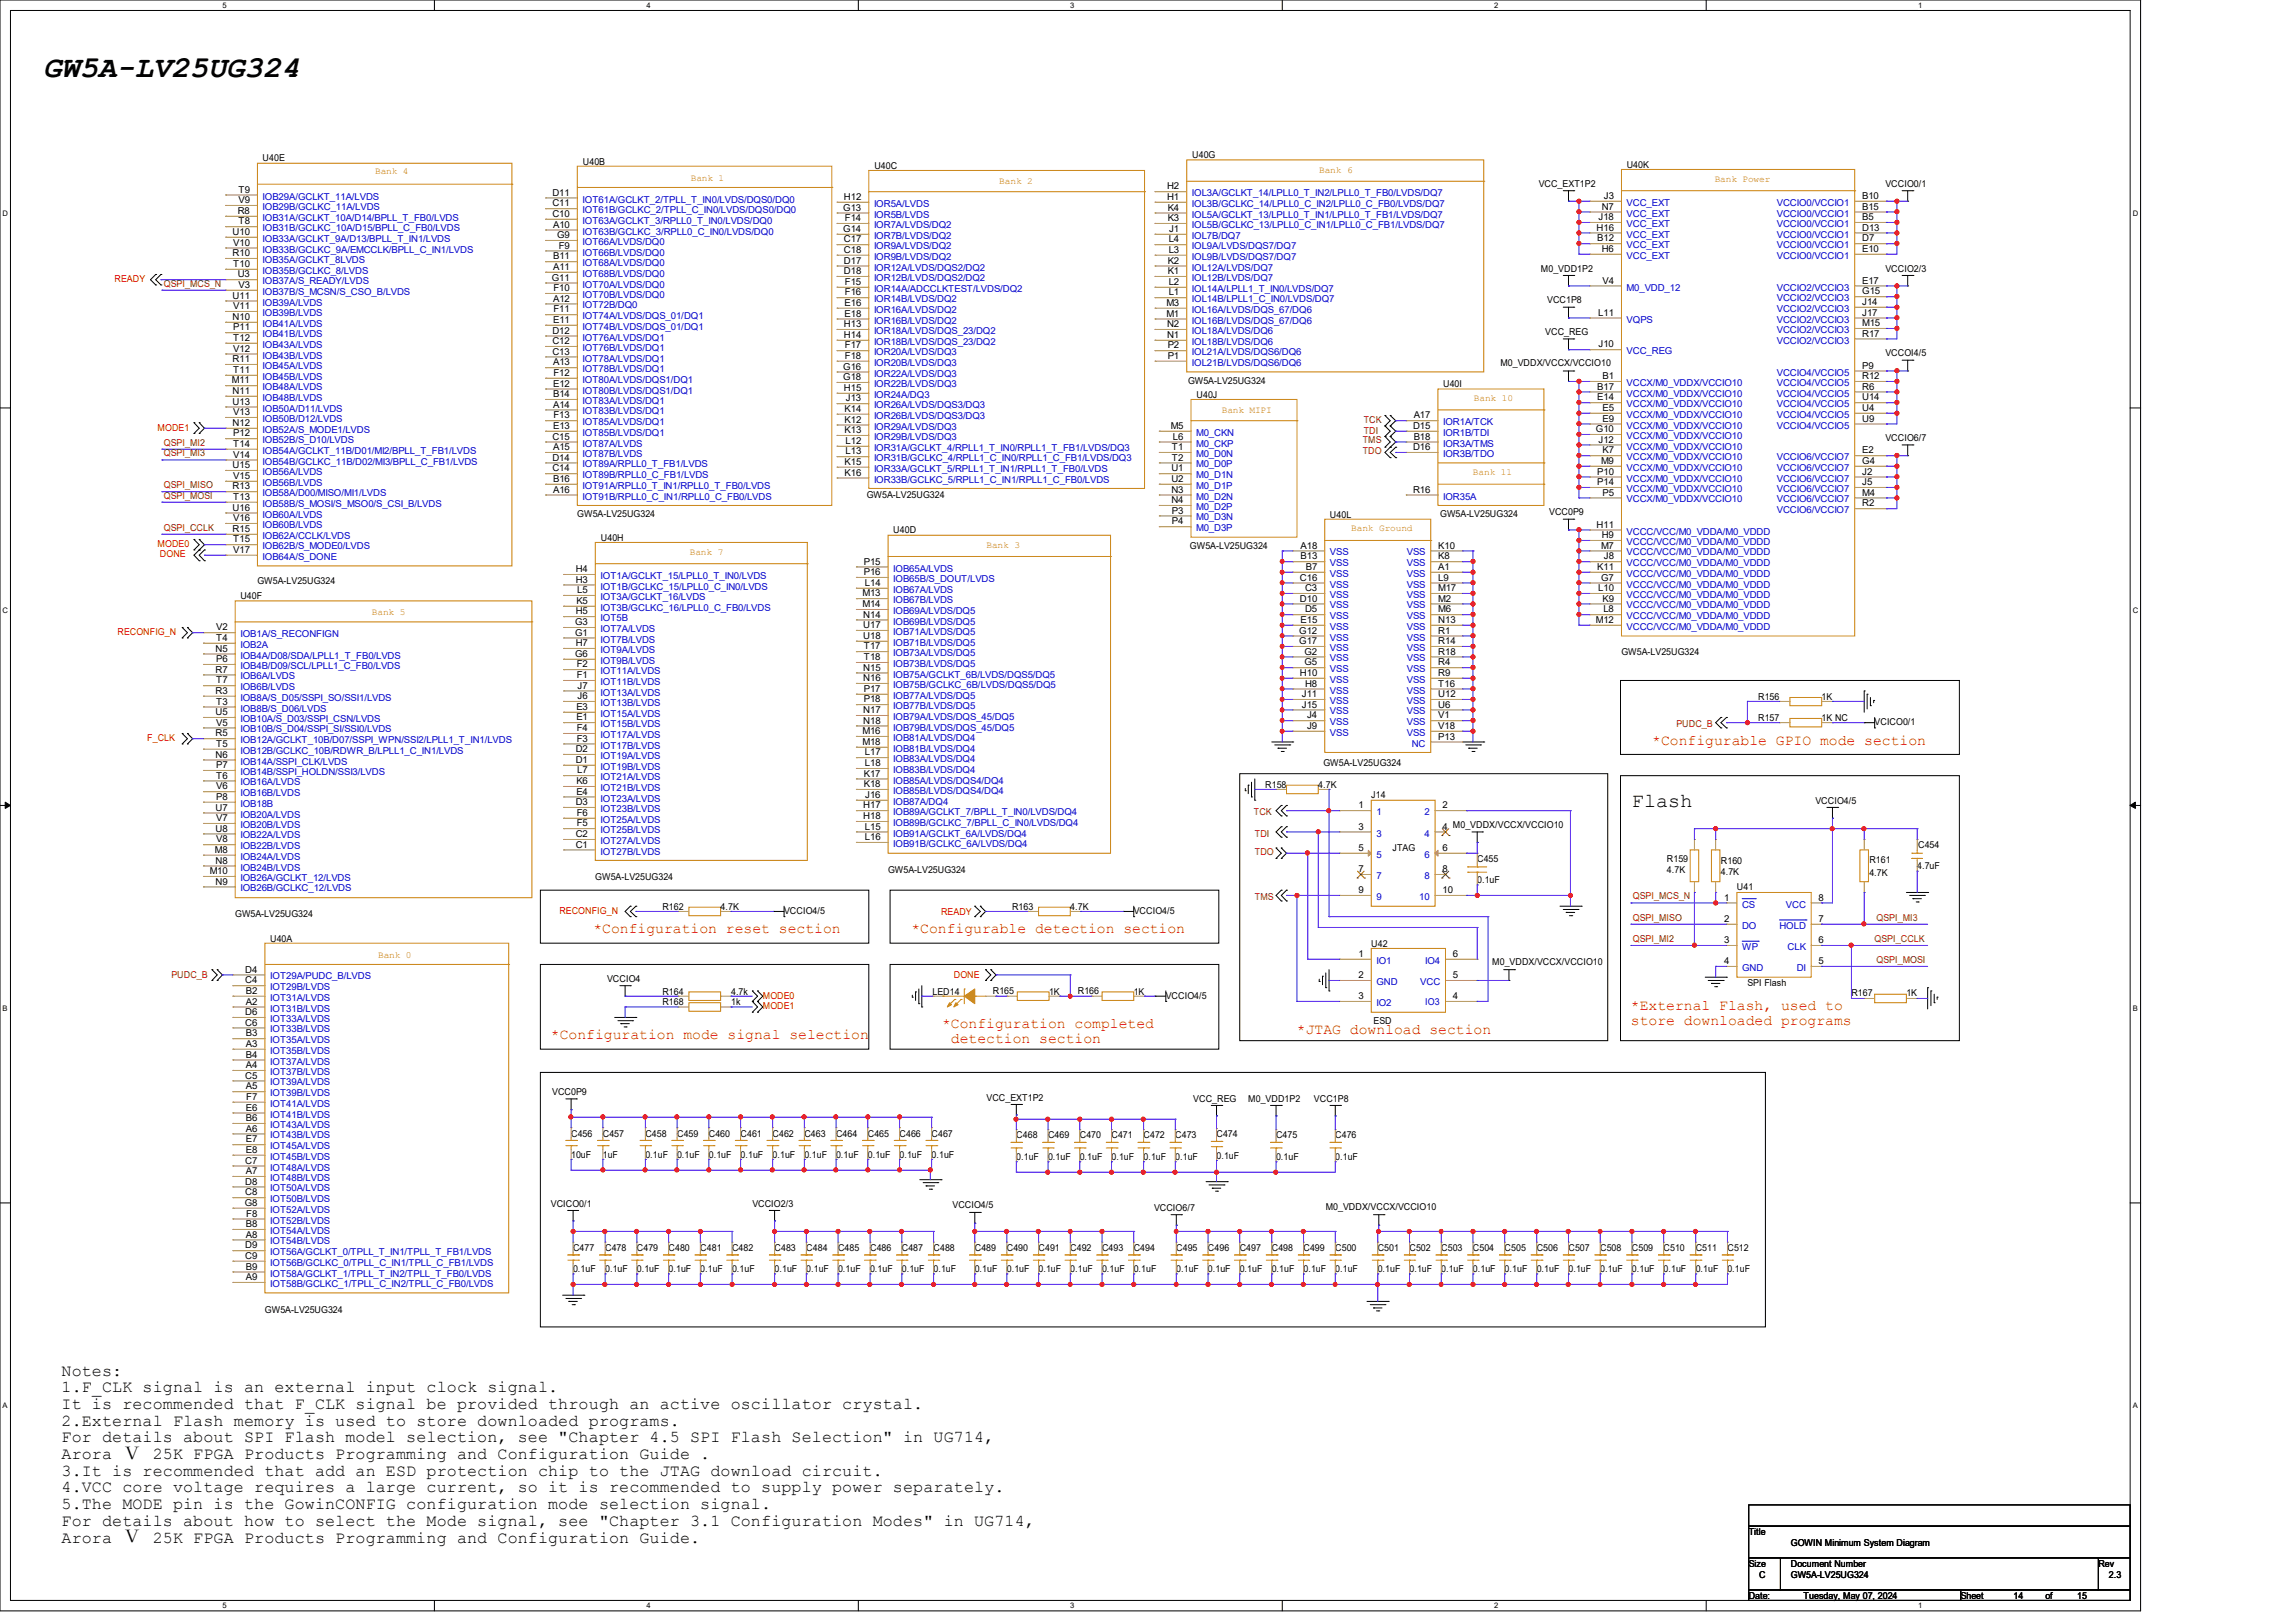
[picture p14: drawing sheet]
<svg xmlns="http://www.w3.org/2000/svg" width="297mm" height="210mm" viewBox="0 0 297 210" stroke-linecap="round" stroke-linejoin="round" font-family="sans-serif">
<defs><g id="words">
<text font-size="3.9" x="5.6" y="9.9">GW5A-LV25UG324</text>
<text font-size="2.6" x="211.2" y="104.4">Flash</text>
<g font-size="2.2">
<text x="8" y="178">Notes:</text>
<text x="8" y="180.2">1.F_CLK signal is an external input clock signal.</text>
<text x="8" y="182.3">It is recommended that F_CLK signal be provided through an active oscillator crystal.</text>
<text x="8" y="184.5">2.External Flash memory is used to store downloaded programs.</text>
<text x="8" y="186.6">For details about SPI Flash model selection, see &quot;Chapter 4.5 SPI Flash Selection&quot; in UG714,</text>
<text x="8" y="188.8">Arora Ⅴ 25K FPGA Products Programming and Configuration Guide .</text>
<text x="8" y="191">3.It is recommended that add an ESD protection chip to the JTAG download circuit.</text>
<text x="8" y="193.1">4.VCC core voltage requires a large current, so it is recommended to supply power separately.</text>
<text x="8" y="195.3">5.The MODE pin is the GowinCONFIG configuration mode selection signal.</text>
<text x="8" y="197.4">For details about how to select the Mode signal, see &quot;Chapter 3.1 Configuration Modes&quot; in UG714,</text>
<text x="8" y="199.6">Arora Ⅴ 25K FPGA Products Programming and Configuration Guide.</text>
</g>
<g font-size="1.9" fill="#f00">
<text x="213.8" y="96.4">*Configurable GPIO mode section</text>
<text x="76.8" y="120.8">*Configuration reset section</text>
<text x="117.9" y="120.8">*Configurable detection section</text>
<text x="211.1" y="130.7">*External Flash, used to</text>
<text x="71.3" y="134.5">*Configuration mode signal selection</text>
<text x="121.9" y="133">*Configuration completed</text>
<text x="123.1" y="134.9">detection section</text>
<text x="167.9" y="133.8">*JTAG download section</text>
<text x="211.1" y="132.6">store downloaded programs</text>
</g>
<g font-size="1.2">
<text x="34" y="20.9">U40E</text>
<text x="75.4" y="21.3">U40B</text>
<text x="113.2" y="21.8">U40C</text>
<text x="154.3" y="20.4">U40G</text>
<text x="210.5" y="21.7">U40K</text>
<text x="30.8" y="27.7">R8</text>
<text x="30.9" y="24.9">T9</text>
<text x="30.9" y="26.3">V9</text>
<text x="30.9" y="29">T8</text>
<text x="71.5" y="25.3">D11</text>
<text x="71.5" y="26.7">C11</text>
<text x="71.5" y="28.1">C10</text>
<text x="71.6" y="29.5">A10</text>
<text x="109.1" y="27.3">G13</text>
<text x="109.2" y="25.9">H12</text>
<text x="109.3" y="28.6">F14</text>
<text x="151" y="24.5">H2</text>
<text x="151" y="25.9">H1</text>
<text x="151.1" y="27.3">K4</text>
<text x="151.1" y="28.6">K3</text>
<text x="199.1" y="24.2">VCC_EXT1P2</text>
<text x="206.6" y="29.8">H16</text>
<text x="206.9" y="28.5">J18</text>
<text x="207.3" y="27.1">N7</text>
<text x="207.6" y="25.7">J3</text>
<text x="241" y="25.7">B10</text>
<text x="241" y="27.1">B15</text>
<text x="241" y="28.5">B5</text>
<text x="241" y="29.8">D13</text>
<text x="244" y="24.2">VCCIO0/1</text>
<text x="30.1" y="30.4">U10</text>
<text x="30.1" y="33.1">R10</text>
<text x="30.2" y="31.8">V10</text>
<text x="30.2" y="34.5">T10</text>
<text x="30.8" y="35.9">U3</text>
<text x="71.6" y="33.6">B11</text>
<text x="71.6" y="34.9">A11</text>
<text x="72.1" y="30.8">G9</text>
<text x="72.3" y="32.2">F9</text>
<text x="109.1" y="30">G14</text>
<text x="109.2" y="34.1">D17</text>
<text x="109.2" y="35.5">D18</text>
<text x="109.2" y="31.4">C17</text>
<text x="109.2" y="32.7">C18</text>
<text x="151.1" y="34.1">K2</text>
<text x="151.1" y="35.5">K1</text>
<text x="151.3" y="31.4">L4</text>
<text x="151.3" y="32.7">L3</text>
<text x="151.3" y="30">J1</text>
<text x="199.4" y="35.1">M0_VDD1P2</text>
<text x="206.7" y="31.2">B12</text>
<text x="207.3" y="32.6">H6</text>
<text x="241" y="31.2">D7</text>
<text x="241" y="32.6">E10</text>
<text x="244" y="35.1">VCCIO2/3</text>
<text x="30.1" y="38.7">U11</text>
<text x="30.1" y="41.4">N10</text>
<text x="30.2" y="40">V11</text>
<text x="30.9" y="37.3">V3</text>
<text x="71.4" y="36.3">G11</text>
<text x="71.6" y="39">A12</text>
<text x="71.6" y="41.8">E11</text>
<text x="71.6" y="37.7">F10</text>
<text x="71.6" y="40.4">F11</text>
<text x="109.3" y="39.6">E16</text>
<text x="109.3" y="41">E18</text>
<text x="109.3" y="36.9">F15</text>
<text x="109.3" y="38.2">F16</text>
<text x="151" y="39.6">M3</text>
<text x="151" y="41">M1</text>
<text x="151.3" y="36.9">L2</text>
<text x="151.3" y="38.2">L1</text>
<text x="200.2" y="39.2">VCC1P8</text>
<text x="206.8" y="40.9">L11</text>
<text x="207.4" y="36.7">V4</text>
<text x="241" y="36.7">E17</text>
<text x="241" y="38.1">G15</text>
<text x="241" y="39.5">J14</text>
<text x="241" y="40.9">J17</text>
<text x="30.1" y="46.9">R11</text>
<text x="30.2" y="42.8">P11</text>
<text x="30.2" y="44.1">T12</text>
<text x="30.2" y="45.5">V12</text>
<text x="71.5" y="43.2">D12</text>
<text x="71.5" y="44.5">C12</text>
<text x="71.5" y="45.9">C13</text>
<text x="71.6" y="47.3">A13</text>
<text x="109.1" y="47.8">G16</text>
<text x="109.2" y="42.3">H13</text>
<text x="109.2" y="43.7">H14</text>
<text x="109.3" y="45.1">F17</text>
<text x="109.3" y="46.4">F18</text>
<text x="151" y="42.3">N2</text>
<text x="151" y="43.7">N1</text>
<text x="151.1" y="45.1">P2</text>
<text x="151.1" y="46.4">P1</text>
<text x="194.2" y="47.3">M0_VDDX/VCCX/VCCIO10</text>
<text x="200" y="43.4">VCC_REG</text>
<text x="206.9" y="45">J10</text>
<text x="241" y="42.2">M15</text>
<text x="241" y="43.6">R17</text>
<text x="241" y="47.7">P9</text>
<text x="244" y="46.1">VCCOI4/5</text>
<text x="30" y="49.6">M11</text>
<text x="30.1" y="51">N11</text>
<text x="30.1" y="52.4">U13</text>
<text x="30.2" y="48.3">T11</text>
<text x="30.2" y="53.7">V13</text>
<text x="71.6" y="50">E12</text>
<text x="71.6" y="51.4">B14</text>
<text x="71.6" y="52.7">A14</text>
<text x="71.6" y="48.6">F12</text>
<text x="109.1" y="49.2">G18</text>
<text x="109.2" y="50.6">H15</text>
<text x="109.3" y="53.3">K14</text>
<text x="109.5" y="51.9">J13</text>
<text x="153.8" y="49.7">GW5A-LV25UG324</text>
<text x="154.9" y="51.5">U40J</text>
<text x="186.8" y="50.1">U40I</text>
<text x="206.7" y="50.4">B17</text>
<text x="206.7" y="51.8">E14</text>
<text x="207.4" y="49.1">B1</text>
<text x="207.4" y="53.2">E5</text>
<text x="241" y="49.1">R12</text>
<text x="241" y="50.4">R6</text>
<text x="241" y="51.8">U14</text>
<text x="241" y="53.2">U4</text>
<text x="30.1" y="55.1">N12</text>
<text x="30.2" y="56.5">P12</text>
<text x="30.2" y="57.8">T14</text>
<text x="30.2" y="59.2">V14</text>
<text x="71.5" y="56.9">C15</text>
<text x="71.5" y="59.6">D14</text>
<text x="71.6" y="55.5">E13</text>
<text x="71.6" y="58.2">A15</text>
<text x="71.6" y="54.1">F13</text>
<text x="109.3" y="54.7">K12</text>
<text x="109.3" y="56">K13</text>
<text x="109.4" y="57.4">L12</text>
<text x="109.4" y="58.8">L13</text>
<text x="151.5" y="55.5">M5</text>
<text x="151.7" y="58.2">T1</text>
<text x="151.7" y="59.6">T2</text>
<text x="151.8" y="56.9">L6</text>
<text x="182.9" y="55.5">D15</text>
<text x="182.9" y="58.2">D16</text>
<text x="183" y="54.1">A17</text>
<text x="183" y="56.9">B18</text>
<text x="206.5" y="55.9">G10</text>
<text x="206.9" y="57.3">J12</text>
<text x="207.4" y="54.6">E9</text>
<text x="207.4" y="58.7">K7</text>
<text x="241" y="54.6">U9</text>
<text x="241" y="58.7">E2</text>
<text x="244" y="57.1">VCCIO6/7</text>
<text x="30.1" y="60.6">U15</text>
<text x="30.1" y="63.3">R13</text>
<text x="30.2" y="62">V15</text>
<text x="30.2" y="64.7">T13</text>
<text x="71.5" y="61">C14</text>
<text x="71.6" y="62.4">B16</text>
<text x="71.6" y="63.8">A16</text>
<text x="109.3" y="60.2">K15</text>
<text x="109.3" y="61.6">K16</text>
<text x="112.2" y="64.5">GW5A-LV25UG324</text>
<text x="151.6" y="61">U1</text>
<text x="151.6" y="62.4">U2</text>
<text x="151.6" y="63.8">N3</text>
<text x="151.6" y="65.1">N4</text>
<text x="182.9" y="63.8">R16</text>
<text x="206.7" y="61.4">P10</text>
<text x="206.7" y="62.8">P14</text>
<text x="207.2" y="60">M9</text>
<text x="207.4" y="64.1">P5</text>
<text x="241" y="60">G4</text>
<text x="241" y="61.4">J2</text>
<text x="241" y="62.8">J5</text>
<text x="241" y="64.1">M4</text>
<text x="241" y="65.5">R2</text>
<text x="30.1" y="66.1">U16</text>
<text x="30.1" y="68.8">R15</text>
<text x="30.2" y="67.4">V16</text>
<text x="30.2" y="70.2">T15</text>
<text x="30.2" y="71.5">V17</text>
<text x="74.7" y="66.8">GW5A-LV25UG324</text>
<text x="77.8" y="70">U40H</text>
<text x="115.6" y="69">U40D</text>
<text x="151.7" y="66.5">P3</text>
<text x="151.7" y="67.9">P4</text>
<text x="154" y="71.1">GW5A-LV25UG324</text>
<text x="168.3" y="71">A18</text>
<text x="172.1" y="67">U40L</text>
<text x="186.1" y="71">K10</text>
<text x="186.4" y="66.8">GW5A-LV25UG324</text>
<text x="200.5" y="66.7">VCC0P9</text>
<text x="206.6" y="68.3">H11</text>
<text x="207.2" y="71">M7</text>
<text x="207.3" y="69.6">H9</text>
<text x="31.1" y="77.5">U40F</text>
<text x="33.3" y="75.6">GW5A-LV25UG324</text>
<text x="74.5" y="74">H4</text>
<text x="74.5" y="75.4">H3</text>
<text x="74.7" y="76.7">L5</text>
<text x="111.6" y="77.2">M13</text>
<text x="111.8" y="73.1">P15</text>
<text x="111.8" y="74.4">P16</text>
<text x="111.9" y="75.8">L14</text>
<text x="168.2" y="75.1">C16</text>
<text x="168.2" y="77.9">D10</text>
<text x="168.3" y="72.4">B13</text>
<text x="168.9" y="76.5">C3</text>
<text x="169" y="73.7">B7</text>
<text x="186.1" y="72.4">K8</text>
<text x="186.1" y="73.7">A1</text>
<text x="186.1" y="75.1">L9</text>
<text x="186.1" y="76.5">M17</text>
<text x="186.1" y="77.9">M2</text>
<text x="206.7" y="73.7">K11</text>
<text x="206.8" y="76.5">L10</text>
<text x="207.2" y="75.1">G7</text>
<text x="207.4" y="77.9">K9</text>
<text x="207.6" y="72.4">J8</text>
<text x="28" y="81.6">V2</text>
<text x="28" y="82.9">T4</text>
<text x="74.4" y="80.9">G3</text>
<text x="74.4" y="82.3">G1</text>
<text x="74.5" y="79.5">H5</text>
<text x="74.5" y="83.6">H7</text>
<text x="74.6" y="78.1">K5</text>
<text x="111.6" y="78.6">M14</text>
<text x="111.7" y="79.9">N14</text>
<text x="111.7" y="81.3">U17</text>
<text x="111.7" y="82.7">U18</text>
<text x="168.1" y="82">G12</text>
<text x="168.1" y="83.4">G17</text>
<text x="168.3" y="80.6">E15</text>
<text x="168.9" y="79.2">D5</text>
<text x="186.1" y="79.2">M6</text>
<text x="186.1" y="80.6">N13</text>
<text x="186.1" y="82">R1</text>
<text x="186.1" y="83.4">R14</text>
<text x="206.5" y="80.6">M12</text>
<text x="207.5" y="79.2">L8</text>
<text x="27.9" y="84.3">N5</text>
<text x="27.9" y="87">R7</text>
<text x="27.9" y="89.8">R3</text>
<text x="28" y="85.7">P6</text>
<text x="28" y="88.4">T7</text>
<text x="74.4" y="85">G6</text>
<text x="74.6" y="86.4">F2</text>
<text x="74.6" y="87.8">F1</text>
<text x="74.8" y="89.1">J7</text>
<text x="111.7" y="86.8">N15</text>
<text x="111.7" y="88.1">N16</text>
<text x="111.8" y="84">T17</text>
<text x="111.8" y="85.4">T18</text>
<text x="111.8" y="89.5">P17</text>
<text x="168.2" y="87.5">H10</text>
<text x="168.8" y="84.7">G2</text>
<text x="168.8" y="86.1">G5</text>
<text x="168.9" y="88.9">H8</text>
<text x="186.1" y="84.7">R18</text>
<text x="186.1" y="86.1">R4</text>
<text x="186.1" y="87.5">R9</text>
<text x="186.1" y="88.9">T16</text>
<text x="209.8" y="84.8">GW5A-LV25UG324</text>
<text x="27.9" y="92.5">U5</text>
<text x="27.9" y="95.3">R5</text>
<text x="28" y="93.9">V5</text>
<text x="28" y="91.2">T3</text>
<text x="74.6" y="91.9">E3</text>
<text x="74.6" y="93.2">E1</text>
<text x="74.6" y="94.6">F4</text>
<text x="74.6" y="96">F3</text>
<text x="74.8" y="90.5">J6</text>
<text x="111.6" y="95">M16</text>
<text x="111.7" y="92.3">N17</text>
<text x="111.7" y="93.6">N18</text>
<text x="111.8" y="90.9">P18</text>
<text x="168.5" y="90.2">J11</text>
<text x="168.5" y="91.6">J15</text>
<text x="169.2" y="93">J4</text>
<text x="169.2" y="94.3">J9</text>
<text x="186.1" y="94.3">V18</text>
<text x="186.1" y="90.2">U12</text>
<text x="186.1" y="91.6">U6</text>
<text x="186.1" y="93">V1</text>
<text x="186.1" y="95.7">P13</text>
<text x="227.5" y="93.3">R157</text>
<text x="227.5" y="90.6">R156</text>
<text x="235.8" y="93.3">1K NC</text>
<text x="235.8" y="90.6">1K</text>
<text x="242.6" y="93.9">VCICO0/1</text>
<text x="27.9" y="98">N6</text>
<text x="28" y="96.6">T5</text>
<text x="28" y="99.4">P7</text>
<text x="28" y="100.8">T6</text>
<text x="74.5" y="97.3">D2</text>
<text x="74.5" y="98.7">D1</text>
<text x="74.6" y="101.5">K6</text>
<text x="74.7" y="100.1">L7</text>
<text x="111.6" y="96.4">M18</text>
<text x="111.8" y="100.5">K17</text>
<text x="111.8" y="101.9">K18</text>
<text x="111.9" y="97.7">L17</text>
<text x="111.9" y="99.1">L18</text>
<text x="163.7" y="101.9">R158</text>
<text x="170.6" y="101.9">4.7K</text>
<text x="171.3" y="99.1">GW5A-LV25UG324</text>
<text x="27.9" y="104.9">U7</text>
<text x="27.9" y="107.6">U8</text>
<text x="28" y="102.1">V6</text>
<text x="28" y="103.5">P8</text>
<text x="28" y="106.3">V7</text>
<text x="74.5" y="104.2">D3</text>
<text x="74.6" y="102.8">E4</text>
<text x="74.6" y="105.6">F6</text>
<text x="74.6" y="106.9">F5</text>
<text x="111.7" y="104.6">H17</text>
<text x="111.7" y="106">H18</text>
<text x="111.9" y="107.4">L15</text>
<text x="112" y="103.2">J16</text>
<text x="175.8" y="104.6">1</text>
<text x="175.8" y="107.4">3</text>
<text x="177.5" y="103.3">J14</text>
<text x="186.7" y="104.6">2</text>
<text x="186.7" y="107.4">4 M0_VDDX/VCCX/VCCIO10</text>
<text x="234.9" y="104">VCCIO4/5</text>
<text x="27.1" y="113.1">M10</text>
<text x="27.8" y="110.4">M8</text>
<text x="27.9" y="111.8">N8</text>
<text x="28" y="109">V8</text>
<text x="74.5" y="108.3">C2</text>
<text x="74.5" y="109.7">C1</text>
<text x="77" y="113.9">GW5A-LV25UG324</text>
<text x="111.9" y="108.7">L16</text>
<text x="114.9" y="112.9">GW5A-LV25UG324</text>
<text x="175.8" y="110.1">5</text>
<text x="175.8" y="112.9">7</text>
<text x="180.2" y="110.2">JTAG</text>
<text x="186.7" y="110.1">6</text>
<text x="186.7" y="112.9">8</text>
<text x="191.2" y="111.5">C455</text>
<text x="215.7" y="111.5">R159</text>
<text x="215.7" y="112.9">4.7K</text>
<text x="222.7" y="111.8">R160</text>
<text x="222.7" y="113.2">4.7K</text>
<text x="241.9" y="111.7">R161</text>
<text x="241.9" y="113.3">4.7K</text>
<text x="248.1" y="112.5">4.7uF</text>
<text x="248.2" y="109.8">C454</text>
<text x="27.9" y="114.5">N9</text>
<text x="30.4" y="118.7">GW5A-LV25UG324</text>
<text x="85.7" y="117.7">R162</text>
<text x="93.3" y="117.7">4.7K</text>
<text x="101.5" y="118.3">VCCIO4/5</text>
<text x="131" y="117.7">R163</text>
<text x="138.5" y="117.7">4.7K</text>
<text x="146.7" y="118.3">VCCIO4/5</text>
<text x="175.8" y="115.6">9</text>
<text x="186.7" y="115.6">10</text>
<text x="191.2" y="114.3">0.1uF</text>
<text x="223.1" y="116.5">1</text>
<text x="223.1" y="119.3">2</text>
<text x="224.8" y="115.2">U41</text>
<text x="235.4" y="119.3">7</text>
<text x="235.4" y="116.5">8</text>
<text x="31.7" y="125.9">D4</text>
<text x="35" y="121.8">U40A</text>
<text x="175.8" y="123.8">1</text>
<text x="177.5" y="122.5">U42</text>
<text x="188" y="123.8">6</text>
<text x="193.1" y="124.8">M0_VDDX/VCCX/VCCIO10</text>
<text x="223.1" y="122">3</text>
<text x="223.1" y="124.8">4</text>
<text x="235.4" y="124.8">5</text>
<text x="235.4" y="122">6</text>
<text x="31.7" y="127.3">C4</text>
<text x="31.7" y="131.4">D6</text>
<text x="31.8" y="128.6">B2</text>
<text x="31.8" y="130">A2</text>
<text x="78.6" y="127">VCCIO4</text>
<text x="85.7" y="128.7">R164</text>
<text x="85.7" y="130">R168</text>
<text x="94.6" y="128.7">4.7k</text>
<text x="94.6" y="130">1k</text>
<text x="120.7" y="128.7">LED14</text>
<text x="128.5" y="128.6">R165</text>
<text x="135.8" y="128.7">1K</text>
<text x="139.5" y="128.6">R166</text>
<text x="146.7" y="128.7">1K</text>
<text x="150.9" y="129.2">VCCIO4/5</text>
<text x="175.8" y="129.3">3</text>
<text x="175.8" y="126.6">2</text>
<text x="188" y="129.3">4</text>
<text x="188" y="126.6">5</text>
<text x="226.1" y="127.6">SPI Flash</text>
<text x="239.6" y="128.9">R167</text>
<text x="246.7" y="128.9">1K</text>
<text x="31.7" y="132.7">C6</text>
<text x="31.8" y="134.1">B3</text>
<text x="31.8" y="135.5">A3</text>
<text x="31.8" y="136.9">B4</text>
<text x="177.8" y="132.5">ESD</text>
<text x="31.7" y="139.6">C5</text>
<text x="31.8" y="138.2">A4</text>
<text x="31.8" y="141">A5</text>
<text x="31.8" y="143.7">E6</text>
<text x="31.9" y="142.3">F7</text>
<text x="71.5" y="141.7">VCC0P9</text>
<text x="127.7" y="142.4">VCC_EXT1P2</text>
<text x="154.4" y="142.5">VCC_REG</text>
<text x="161.5" y="142.5">M0_VDD1P2</text>
<text x="170" y="142.5">VCC1P8</text>
<text x="31.8" y="145.1">B6</text>
<text x="31.8" y="146.4">A6</text>
<text x="31.8" y="147.8">E7</text>
<text x="31.8" y="149.2">E8</text>
<text x="73.9" y="147.1">C456</text>
<text x="73.9" y="149.8">10uF</text>
<text x="78" y="147.1">C457</text>
<text x="78" y="149.8">1uF</text>
<text x="83.5" y="147.1">C458</text>
<text x="83.5" y="149.8">0.1uF</text>
<text x="87.6" y="147.1">C459</text>
<text x="87.6" y="149.8">0.1uF</text>
<text x="91.7" y="147.1">C460</text>
<text x="91.7" y="149.8">0.1uF</text>
<text x="95.8" y="147.1">C461</text>
<text x="95.8" y="149.8">0.1uF</text>
<text x="100" y="147.1">C462</text>
<text x="100" y="149.8">0.1uF</text>
<text x="104.1" y="147.1">C463</text>
<text x="104.1" y="149.8">0.1uF</text>
<text x="108.2" y="147.1">C464</text>
<text x="108.2" y="149.8">0.1uF</text>
<text x="112.3" y="147.1">C465</text>
<text x="112.3" y="149.8">0.1uF</text>
<text x="116.4" y="147.1">C466</text>
<text x="116.4" y="149.8">0.1uF</text>
<text x="120.6" y="147.1">C467</text>
<text x="120.6" y="149.8">0.1uF</text>
<text x="131.5" y="147.3">C468</text>
<text x="135.6" y="147.3">C469</text>
<text x="139.7" y="147.3">C470</text>
<text x="143.8" y="147.3">C471</text>
<text x="148" y="147.3">C472</text>
<text x="152.1" y="147.3">C473</text>
<text x="157.4" y="147.2">C474</text>
<text x="157.4" y="149.9">0.1uF</text>
<text x="165.1" y="147.3">C475</text>
<text x="172.8" y="147.3">C476</text>
<text x="31.7" y="150.6">C7</text>
<text x="31.7" y="153.3">D8</text>
<text x="31.7" y="154.7">C8</text>
<text x="31.8" y="151.9">A7</text>
<text x="131.5" y="150.1">0.1uF</text>
<text x="135.6" y="150.1">0.1uF</text>
<text x="139.7" y="150.1">0.1uF</text>
<text x="143.8" y="150.1">0.1uF</text>
<text x="148" y="150.1">0.1uF</text>
<text x="152.1" y="150.1">0.1uF</text>
<text x="165.1" y="150.1">0.1uF</text>
<text x="172.8" y="150.1">0.1uF</text>
<text x="31.7" y="156">G8</text>
<text x="31.7" y="161.5">D9</text>
<text x="31.8" y="158.8">B8</text>
<text x="31.8" y="160.1">A8</text>
<text x="31.9" y="157.4">F8</text>
<text x="71.3" y="156.1">VCICO0/1</text>
<text x="74.2" y="161.9">C477</text>
<text x="78.3" y="161.9">C478</text>
<text x="82.4" y="161.9">C479</text>
<text x="86.5" y="161.9">C480</text>
<text x="90.6" y="161.9">C481</text>
<text x="94.7" y="161.9">C482</text>
<text x="97.4" y="156.1">VCCIO2/3</text>
<text x="100.2" y="161.9">C483</text>
<text x="104.3" y="161.9">C484</text>
<text x="108.5" y="161.9">C485</text>
<text x="112.6" y="161.9">C486</text>
<text x="116.7" y="161.9">C487</text>
<text x="120.8" y="161.9">C488</text>
<text x="123.3" y="156.4">VCCIO4/5</text>
<text x="126.2" y="161.9">C489</text>
<text x="130.3" y="161.9">C490</text>
<text x="134.4" y="161.9">C491</text>
<text x="138.5" y="161.9">C492</text>
<text x="142.6" y="161.9">C493</text>
<text x="146.7" y="161.9">C494</text>
<text x="149.3" y="156.7">VCCIO6/7</text>
<text x="152.2" y="161.9">C495</text>
<text x="156.3" y="161.9">C496</text>
<text x="160.4" y="161.9">C497</text>
<text x="164.6" y="161.9">C498</text>
<text x="168.7" y="161.9">C499</text>
<text x="171.6" y="156.5">M0_VDDX/VCCX/VCCIO10</text>
<text x="172.8" y="161.9">C500</text>
<text x="178.3" y="161.9">C501</text>
<text x="182.4" y="161.9">C502</text>
<text x="186.5" y="161.9">C503</text>
<text x="190.6" y="161.9">C504</text>
<text x="194.7" y="161.9">C505</text>
<text x="198.9" y="161.9">C506</text>
<text x="203" y="161.9">C507</text>
<text x="207.1" y="161.9">C508</text>
<text x="211.2" y="161.9">C509</text>
<text x="215.3" y="161.9">C510</text>
<text x="219.5" y="161.9">C511</text>
<text x="223.6" y="161.9">C512</text>
<text x="31.7" y="162.9">C9</text>
<text x="31.8" y="164.3">B9</text>
<text x="31.8" y="165.6">A9</text>
<text x="74.2" y="164.6">0.1uF</text>
<text x="78.3" y="164.6">0.1uF</text>
<text x="82.4" y="164.6">0.1uF</text>
<text x="86.5" y="164.6">0.1uF</text>
<text x="90.6" y="164.6">0.1uF</text>
<text x="94.7" y="164.6">0.1uF</text>
<text x="100.2" y="164.6">0.1uF</text>
<text x="104.3" y="164.6">0.1uF</text>
<text x="108.5" y="164.6">0.1uF</text>
<text x="112.6" y="164.6">0.1uF</text>
<text x="116.7" y="164.6">0.1uF</text>
<text x="120.8" y="164.6">0.1uF</text>
<text x="126.2" y="164.6">0.1uF</text>
<text x="130.3" y="164.6">0.1uF</text>
<text x="134.4" y="164.6">0.1uF</text>
<text x="138.5" y="164.6">0.1uF</text>
<text x="142.6" y="164.6">0.1uF</text>
<text x="146.7" y="164.6">0.1uF</text>
<text x="152.2" y="164.6">0.1uF</text>
<text x="156.3" y="164.6">0.1uF</text>
<text x="160.4" y="164.6">0.1uF</text>
<text x="164.6" y="164.6">0.1uF</text>
<text x="168.7" y="164.6">0.1uF</text>
<text x="172.8" y="164.6">0.1uF</text>
<text x="178.3" y="164.6">0.1uF</text>
<text x="182.4" y="164.6">0.1uF</text>
<text x="186.5" y="164.6">0.1uF</text>
<text x="190.6" y="164.6">0.1uF</text>
<text x="194.7" y="164.6">0.1uF</text>
<text x="198.9" y="164.6">0.1uF</text>
<text x="203" y="164.6">0.1uF</text>
<text x="207.1" y="164.6">0.1uF</text>
<text x="211.2" y="164.6">0.1uF</text>
<text x="215.3" y="164.6">0.1uF</text>
<text x="219.5" y="164.6">0.1uF</text>
<text x="223.6" y="164.6">0.1uF</text>
<text x="34.3" y="169.8">GW5A-LV25UG324</text>
<text x="226.3" y="198.6">Title</text>
<text x="226.3" y="202.7">Size</text>
<text x="231.8" y="200">GOWIN Minimum System Diagram</text>
<text x="231.8" y="202.7">Document Number</text>
<text x="271.6" y="202.7">Rev</text>
<text x="226.3" y="206.9">Date:</text>
<text x="227.7" y="204.1">C</text>
<text x="231.8" y="204.1">GW5A-LV25UG324</text>
<text x="233.4" y="206.9">Tuesday, May 07, 2024</text>
<text x="253.7" y="206.9">Sheet</text>
<text x="260.6" y="206.9">14</text>
<text x="264.7" y="206.9">of</text>
<text x="268.8" y="206.9">15</text>
<text x="272.9" y="204.1">2.3</text>
</g>
<g font-size="1.2" fill="#cc8006">
<text x="48.6" y="22.5">Bank 4</text>
<text x="89.4" y="23.4">Bank 1</text>
<text x="129.3" y="23.7">Bank 2</text>
<text x="170.7" y="22.4">Bank 6</text>
<text x="221.9" y="23.5">Bank Power</text>
<text x="158.1" y="53.4">Bank MIPI</text>
<text x="190.8" y="51.9">Bank 10</text>
<text x="190.6" y="61.5">Bank 11</text>
<text x="89.3" y="71.8">Bank 7</text>
<text x="127.7" y="71">Bank 3</text>
<text x="174.9" y="68.7">Bank Ground</text>
<text x="48.1" y="79.6">Bank 5</text>
<text x="48.9" y="123.9">Bank 0</text>
</g>
<g font-size="1.2" fill="#00c">
<text x="34" y="25.8">IOB29A/GCLKT_11A/LVDS</text>
<text x="34" y="27.2">IOB29B/GCLKC_11A/LVDS</text>
<text x="34" y="28.6">IOB31A/GCLKT_10A/D14/BPLL_T_FB0/LVDS</text>
<text x="34" y="29.9">IOB31B/GCLKC_10A/D15/BPLL_C_FB0/LVDS</text>
<text x="75.4" y="26.2">IOT61A/GCLKT_2/TPLL_T_IN0/LVDS/DQS0/DQ0</text>
<text x="75.4" y="27.6">IOT61B/GCLKC_2/TPLL_C_IN0/LVDS/DQS0/DQ0</text>
<text x="75.4" y="29">IOT63A/GCLKT_3/RPLL0_T_IN0/LVDS/DQ0</text>
<text x="113.1" y="26.8">IOR5A/LVDS</text>
<text x="113.1" y="28.2">IOR5B/LVDS</text>
<text x="113.1" y="29.5">IOR7A/LVDS/DQ2</text>
<text x="154.3" y="25.4">IOL3A/GCLKT_14/LPLL0_T_IN2/LPLL0_T_FB0/LVDS/DQ7</text>
<text x="154.3" y="26.8">IOL3B/GCLKC_14/LPLL0_C_IN2/LPLL0_C_FB0/LVDS/DQ7</text>
<text x="154.3" y="28.2">IOL5A/GCLKT_13/LPLL0_T_IN1/LPLL0_T_FB1/LVDS/DQ7</text>
<text x="154.3" y="29.5">IOL5B/GCLKC_13/LPLL0_C_IN1/LPLL0_C_FB1/LVDS/DQ7</text>
<text x="210.5" y="26.6">VCC_EXT</text>
<text x="210.5" y="28">VCC_EXT</text>
<text x="210.5" y="29.4">VCC_EXT</text>
<text x="229.9" y="26.6">VCCIO0/VCCIO1</text>
<text x="229.9" y="28">VCCIO0/VCCIO1</text>
<text x="229.9" y="29.4">VCCIO0/VCCIO1</text>
<text x="34" y="31.3">IOB33A/GCLKT_9A/D13/BPLL_T_IN1/LVDS</text>
<text x="34" y="32.7">IOB33B/GCLKC_9A/EMCCLK/BPLL_C_IN1/LVDS</text>
<text x="34" y="34">IOB35A/GCLKT_8LVDS</text>
<text x="34" y="35.4">IOB35B/GCLKC_8/LVDS</text>
<text x="75.4" y="30.4">IOT63B/GCLKC_3/RPLL0_C_IN0/LVDS/DQ0</text>
<text x="75.4" y="31.7">IOT66A/LVDS/DQ0</text>
<text x="75.4" y="33.1">IOT66B/LVDS/DQ0</text>
<text x="75.4" y="34.5">IOT68A/LVDS/DQ0</text>
<text x="75.4" y="35.8">IOT68B/LVDS/DQ0</text>
<text x="113.1" y="35">IOR12A/LVDS/DQS2/DQ2</text>
<text x="113.1" y="30.9">IOR7B/LVDS/DQ2</text>
<text x="113.1" y="32.3">IOR9A/LVDS/DQ2</text>
<text x="113.1" y="33.6">IOR9B/LVDS/DQ2</text>
<text x="154.3" y="35">IOL12A/LVDS/DQ7</text>
<text x="154.3" y="30.9">IOL7B/DQ7</text>
<text x="154.3" y="32.3">IOL9A/LVDS/DQS7/DQ7</text>
<text x="154.3" y="33.6">IOL9B/LVDS/DQS7/DQ7</text>
<text x="210.5" y="30.7">VCC_EXT</text>
<text x="210.5" y="32.1">VCC_EXT</text>
<text x="210.5" y="33.5">VCC_EXT</text>
<text x="229.9" y="30.7">VCCIO0/VCCIO1</text>
<text x="229.9" y="32.1">VCCIO0/VCCIO1</text>
<text x="229.9" y="33.5">VCCIO0/VCCIO1</text>
<text x="34" y="36.8">IOB37A/S_READY/LVDS</text>
<text x="34" y="38.1">IOB37B/S_MCSN/S_CSO_B/LVDS</text>
<text x="34" y="39.5">IOB39A/LVDS</text>
<text x="34" y="40.9">IOB39B/LVDS</text>
<text x="75.4" y="37.2">IOT70A/LVDS/DQ0</text>
<text x="75.4" y="38.6">IOT70B/LVDS/DQ0</text>
<text x="75.4" y="39.9">IOT72B/DQ0</text>
<text x="75.4" y="41.3">IOT74A/LVDS/DQS_01/DQ1</text>
<text x="113.1" y="36.4">IOR12B/LVDS/DQS2/DQ2</text>
<text x="113.1" y="37.8">IOR14A/ADCCLKTEST/LVDS/DQ2</text>
<text x="113.1" y="39.1">IOR14B/LVDS/DQ2</text>
<text x="113.1" y="40.5">IOR16A/LVDS/DQ2</text>
<text x="113.1" y="41.9">IOR16B/LVDS/DQ2</text>
<text x="154.3" y="36.4">IOL12B/LVDS/DQ7</text>
<text x="154.3" y="37.8">IOL14A/LPLL1_T_IN0/LVDS/DQ7</text>
<text x="154.3" y="39.1">IOL14B/LPLL1_C_IN0/LVDS/DQ7</text>
<text x="154.3" y="40.5">IOL16A/LVDS/DQS_67/DQ6</text>
<text x="154.3" y="41.9">IOL16B/LVDS/DQS_67/DQ6</text>
<text x="210.5" y="37.6">M0_VDD_12</text>
<text x="210.5" y="41.7">VQPS</text>
<text x="229.9" y="37.6">VCCIO2/VCCIO3</text>
<text x="229.9" y="39">VCCIO2/VCCIO3</text>
<text x="229.9" y="40.3">VCCIO2/VCCIO3</text>
<text x="229.9" y="41.7">VCCIO2/VCCIO3</text>
<text x="34" y="42.3">IOB41A/LVDS</text>
<text x="34" y="43.6">IOB41B/LVDS</text>
<text x="34" y="45">IOB43A/LVDS</text>
<text x="34" y="46.4">IOB43B/LVDS</text>
<text x="34" y="47.8">IOB45A/LVDS</text>
<text x="75.4" y="42.7">IOT74B/LVDS/DQS_01/DQ1</text>
<text x="75.4" y="44.1">IOT76A/LVDS/DQ1</text>
<text x="75.4" y="45.4">IOT76B/LVDS/DQ1</text>
<text x="75.4" y="46.8">IOT78A/LVDS/DQ1</text>
<text x="113.1" y="43.2">IOR18A/LVDS/DQS_23/DQ2</text>
<text x="113.1" y="44.6">IOR18B/LVDS/DQS_23/DQ2</text>
<text x="113.1" y="46">IOR20A/LVDS/DQ3</text>
<text x="113.1" y="47.3">IOR20B/LVDS/DQ3</text>
<text x="154.3" y="43.2">IOL18A/LVDS/DQ6</text>
<text x="154.3" y="44.6">IOL18B/LVDS/DQ6</text>
<text x="154.3" y="46">IOL21A/LVDS/DQS6/DQ6</text>
<text x="154.3" y="47.3">IOL21B/LVDS/DQS6/DQ6</text>
<text x="210.5" y="45.8">VCC_REG</text>
<text x="229.9" y="43.1">VCCIO2/VCCIO3</text>
<text x="229.9" y="44.4">VCCIO2/VCCIO3</text>
<text x="34" y="49.1">IOB45B/LVDS</text>
<text x="34" y="50.5">IOB48A/LVDS</text>
<text x="34" y="51.9">IOB48B/LVDS</text>
<text x="34" y="53.3">IOB50A/D11/LVDS</text>
<text x="75.4" y="48.2">IOT78B/LVDS/DQ1</text>
<text x="75.4" y="49.5">IOT80A/LVDS/DQS1/DQ1</text>
<text x="75.4" y="50.9">IOT80B/LVDS/DQS1/DQ1</text>
<text x="75.4" y="52.3">IOT83A/LVDS/DQ1</text>
<text x="75.4" y="53.6">IOT83B/LVDS/DQ1</text>
<text x="113.1" y="48.7">IOR22A/LVDS/DQ3</text>
<text x="113.1" y="50.1">IOR22B/LVDS/DQ3</text>
<text x="113.1" y="51.5">IOR24A/DQ3</text>
<text x="113.1" y="52.8">IOR26A/LVDS/DQS3/DQ3</text>
<text x="210.5" y="50">VCCX/M0_VDDX/VCCIO10</text>
<text x="210.5" y="51.3">VCCX/M0_VDDX/VCCIO10</text>
<text x="210.5" y="52.7">VCCX/M0_VDDX/VCCIO10</text>
<text x="229.9" y="48.6">VCCIO4/VCCIO5</text>
<text x="229.9" y="50">VCCIO4/VCCIO5</text>
<text x="229.9" y="51.3">VCCIO4/VCCIO5</text>
<text x="229.9" y="52.7">VCCIO4/VCCIO5</text>
<text x="34" y="54.6">IOB50B/D12/LVDS</text>
<text x="34" y="56">IOB52A/S_MODE1/LVDS</text>
<text x="34" y="57.4">IOB52B/S_D10/LVDS</text>
<text x="34" y="58.7">IOB54A/GCLKT_11B/D01/MI2/BPLL_T_FB1/LVDS</text>
<text x="75.4" y="55">IOT85A/LVDS/DQ1</text>
<text x="75.4" y="56.4">IOT85B/LVDS/DQ1</text>
<text x="75.4" y="57.8">IOT87A/LVDS</text>
<text x="75.4" y="59.1">IOT87B/LVDS</text>
<text x="113.1" y="54.2">IOR26B/LVDS/DQS3/DQ3</text>
<text x="113.1" y="55.6">IOR29A/LVDS/DQ3</text>
<text x="113.1" y="56.9">IOR29B/LVDS/DQ3</text>
<text x="113.1" y="58.3">IOR31A/GCLKT_4/RPLL1_T_IN0/RPLL1_T_FB1/LVDS/DQ3</text>
<text x="113.1" y="59.7">IOR31B/GCLKC_4/RPLL1_C_IN0/RPLL1_C_FB1/LVDS/DQ3</text>
<text x="154.8" y="56.4">M0_CKN</text>
<text x="154.8" y="57.8">M0_CKP</text>
<text x="154.8" y="59.1">M0_D0N</text>
<text x="186.8" y="55">IOR1A/TCK</text>
<text x="186.8" y="56.4">IOR1B/TDI</text>
<text x="186.8" y="57.8">IOR3A/TMS</text>
<text x="186.8" y="59.1">IOR3B/TDO</text>
<text x="210.5" y="54.1">VCCX/M0_VDDX/VCCIO10</text>
<text x="210.5" y="55.5">VCCX/M0_VDDX/VCCIO10</text>
<text x="210.5" y="56.8">VCCX/M0_VDDX/VCCIO10</text>
<text x="210.5" y="58.2">VCCX/M0_VDDX/VCCIO10</text>
<text x="210.5" y="59.6">VCCX/M0_VDDX/VCCIO10</text>
<text x="229.9" y="54.1">VCCIO4/VCCIO5</text>
<text x="229.9" y="55.5">VCCIO4/VCCIO5</text>
<text x="229.9" y="59.6">VCCIO6/VCCIO7</text>
<text x="34" y="60.1">IOB54B/GCLKC_11B/D02/MI3/BPLL_C_FB1/LVDS</text>
<text x="34" y="61.5">IOB56A/LVDS</text>
<text x="34" y="62.9">IOB56B/LVDS</text>
<text x="34" y="64.2">IOB58A/D00/MISO/MI1/LVDS</text>
<text x="34" y="65.6">IOB58B/S_MOSI/S_MSO0/S_CSI_B/LVDS</text>
<text x="75.4" y="60.5">IOT89A/RPLL0_T_FB1/LVDS</text>
<text x="75.4" y="61.9">IOT89B/RPLL0_C_FB1/LVDS</text>
<text x="75.4" y="63.2">IOT91A/RPLL0_T_IN1/RPLL0_T_FB0/LVDS</text>
<text x="75.4" y="64.6">IOT91B/RPLL0_C_IN1/RPLL0_C_FB0/LVDS</text>
<text x="113.1" y="61">IOR33A/GCLKT_5/RPLL1_T_IN1/RPLL1_T_FB0/LVDS</text>
<text x="113.1" y="62.4">IOR33B/GCLKC_5/RPLL1_C_IN1/RPLL1_C_FB0/LVDS</text>
<text x="154.8" y="60.5">M0_D0P</text>
<text x="154.8" y="61.9">M0_D1N</text>
<text x="154.8" y="63.2">M0_D1P</text>
<text x="154.8" y="64.6">M0_D2N</text>
<text x="154.8" y="66">M0_D2P</text>
<text x="186.8" y="64.6">IOR35A</text>
<text x="210.5" y="60.9">VCCX/M0_VDDX/VCCIO10</text>
<text x="210.5" y="62.3">VCCX/M0_VDDX/VCCIO10</text>
<text x="210.5" y="63.7">VCCX/M0_VDDX/VCCIO10</text>
<text x="210.5" y="65">VCCX/M0_VDDX/VCCIO10</text>
<text x="229.9" y="60.9">VCCIO6/VCCIO7</text>
<text x="229.9" y="62.3">VCCIO6/VCCIO7</text>
<text x="229.9" y="63.7">VCCIO6/VCCIO7</text>
<text x="229.9" y="65">VCCIO6/VCCIO7</text>
<text x="34" y="67">IOB60A/LVDS</text>
<text x="34" y="68.3">IOB60B/LVDS</text>
<text x="34" y="69.7">IOB62A/CCLK/LVDS</text>
<text x="34" y="71.1">IOB62B/S_MODE0/LVDS</text>
<text x="154.8" y="67.4">M0_D3N</text>
<text x="154.8" y="68.7">M0_D3P</text>
<text x="172.1" y="71.9">VSS</text>
<text x="182.1" y="71.9">VSS</text>
<text x="210.5" y="69.2">VCCC/VCC/M0_VDDA/M0_VDDD</text>
<text x="210.5" y="70.5">VCCC/VCC/M0_VDDA/M0_VDDD</text>
<text x="210.5" y="71.9">VCCC/VCC/M0_VDDA/M0_VDDD</text>
<text x="229.9" y="66.4">VCCIO6/VCCIO7</text>
<text x="34" y="72.4">IOB64A/S_DONE</text>
<text x="77.7" y="74.9">IOT1A/GCLKT_15/LPLL0_T_IN0/LVDS</text>
<text x="77.7" y="76.3">IOT1B/GCLKC_15/LPLL0_C_IN0/LVDS</text>
<text x="77.7" y="77.6">IOT3A/GCLKT_16/LVDS</text>
<text x="115.6" y="74">IOB65A/LVDS</text>
<text x="115.6" y="75.3">IOB65B/S_DOUT/LVDS</text>
<text x="115.6" y="76.7">IOB67A/LVDS</text>
<text x="172.1" y="73.3">VSS</text>
<text x="172.1" y="74.6">VSS</text>
<text x="172.1" y="76">VSS</text>
<text x="172.1" y="77.4">VSS</text>
<text x="182.1" y="73.3">VSS</text>
<text x="182.1" y="74.6">VSS</text>
<text x="182.1" y="76">VSS</text>
<text x="182.1" y="77.4">VSS</text>
<text x="210.5" y="73.3">VCCC/VCC/M0_VDDA/M0_VDDD</text>
<text x="210.5" y="74.6">VCCC/VCC/M0_VDDA/M0_VDDD</text>
<text x="210.5" y="76">VCCC/VCC/M0_VDDA/M0_VDDD</text>
<text x="210.5" y="77.4">VCCC/VCC/M0_VDDA/M0_VDDD</text>
<text x="31.1" y="82.5">IOB1A/S_RECONFIGN</text>
<text x="31.1" y="83.8">IOB2A</text>
<text x="77.7" y="79">IOT3B/GCLKC_16/LPLL0_C_FB0/LVDS</text>
<text x="77.7" y="80.4">IOT5B</text>
<text x="77.7" y="81.8">IOT7A/LVDS</text>
<text x="77.7" y="83.1">IOT7B/LVDS</text>
<text x="115.6" y="78.1">IOB67B/LVDS</text>
<text x="115.6" y="79.5">IOB69A/LVDS/DQ5</text>
<text x="115.6" y="80.8">IOB69B/LVDS/DQ5</text>
<text x="115.6" y="82.2">IOB71A/LVDS/DQ5</text>
<text x="115.6" y="83.6">IOB71B/LVDS/DQ5</text>
<text x="172.1" y="78.7">VSS</text>
<text x="172.1" y="80.1">VSS</text>
<text x="172.1" y="81.5">VSS</text>
<text x="172.1" y="82.9">VSS</text>
<text x="182.1" y="78.7">VSS</text>
<text x="182.1" y="80.1">VSS</text>
<text x="182.1" y="81.5">VSS</text>
<text x="182.1" y="82.9">VSS</text>
<text x="210.5" y="78.7">VCCC/VCC/M0_VDDA/M0_VDDD</text>
<text x="210.5" y="80.1">VCCC/VCC/M0_VDDA/M0_VDDD</text>
<text x="210.5" y="81.5">VCCC/VCC/M0_VDDA/M0_VDDD</text>
<text x="31.1" y="85.2">IOB4A/D08/SDA/LPLL1_T_FB0/LVDS</text>
<text x="31.1" y="86.6">IOB4B/D09/SCL/LPLL1_C_FB0/LVDS</text>
<text x="31.1" y="87.9">IOB6A/LVDS</text>
<text x="31.1" y="89.3">IOB6B/LVDS</text>
<text x="77.7" y="87.2">IOT11A/LVDS</text>
<text x="77.7" y="88.6">IOT11B/LVDS</text>
<text x="77.7" y="90">IOT13A/LVDS</text>
<text x="77.7" y="84.5">IOT9A/LVDS</text>
<text x="77.7" y="85.9">IOT9B/LVDS</text>
<text x="115.6" y="84.9">IOB73A/LVDS/DQ5</text>
<text x="115.6" y="86.3">IOB73B/LVDS/DQ5</text>
<text x="115.6" y="87.7">IOB75A/GCLKT_6B/LVDS/DQS5/DQ5</text>
<text x="115.6" y="89">IOB75B/GCLKC_6B/LVDS/DQS5/DQ5</text>
<text x="172.1" y="84.2">VSS</text>
<text x="172.1" y="85.6">VSS</text>
<text x="172.1" y="87">VSS</text>
<text x="172.1" y="88.3">VSS</text>
<text x="172.1" y="89.7">VSS</text>
<text x="182.1" y="84.2">VSS</text>
<text x="182.1" y="85.6">VSS</text>
<text x="182.1" y="87">VSS</text>
<text x="182.1" y="88.3">VSS</text>
<text x="182.1" y="89.7">VSS</text>
<text x="31.1" y="93.4">IOB10A/S_D03/SSPI_CSN/LVDS</text>
<text x="31.1" y="94.8">IOB10B/S_D04/SSPI_SI/SSI0/LVDS</text>
<text x="31.1" y="90.7">IOB8A/S_D05/SSPI_SO/SSI1/LVDS</text>
<text x="31.1" y="92.1">IOB8B/S_D06/LVDS</text>
<text x="77.7" y="91.4">IOT13B/LVDS</text>
<text x="77.7" y="92.8">IOT15A/LVDS</text>
<text x="77.7" y="94.1">IOT15B/LVDS</text>
<text x="77.7" y="95.5">IOT17A/LVDS</text>
<text x="115.6" y="90.4">IOB77A/LVDS/DQ5</text>
<text x="115.6" y="91.8">IOB77B/LVDS/DQ5</text>
<text x="115.6" y="93.2">IOB79A/LVDS/DQS_45/DQ5</text>
<text x="115.6" y="94.5">IOB79B/LVDS/DQS_45/DQ5</text>
<text x="115.6" y="95.9">IOB81A/LVDS/DQ4</text>
<text x="172.1" y="91.1">VSS</text>
<text x="172.1" y="92.5">VSS</text>
<text x="172.1" y="93.9">VSS</text>
<text x="172.1" y="95.2">VSS</text>
<text x="182.1" y="95.2">VSS</text>
<text x="182.1" y="91.1">VSS</text>
<text x="182.1" y="92.5">VSS</text>
<text x="182.1" y="93.9">VSS</text>
<text x="31.1" y="96.2">IOB12A/GCLKT_10B/D07/SSPI_WPN/SSI2/LPLL1_T_IN1/LVDS</text>
<text x="31.1" y="97.5">IOB12B/GCLKC_10B/RDWR_B/LPLL1_C_IN1/LVDS</text>
<text x="31.1" y="98.9">IOB14A/SSPI_CLK/LVDS</text>
<text x="31.1" y="100.3">IOB14B/SSPI_HOLDN/SSI3/LVDS</text>
<text x="31.1" y="101.6">IOB16A/LVDS</text>
<text x="77.7" y="96.9">IOT17B/LVDS</text>
<text x="77.7" y="98.2">IOT19A/LVDS</text>
<text x="77.7" y="99.6">IOT19B/LVDS</text>
<text x="77.7" y="101">IOT21A/LVDS</text>
<text x="115.6" y="97.3">IOB81B/LVDS/DQ4</text>
<text x="115.6" y="98.6">IOB83A/LVDS/DQ4</text>
<text x="115.6" y="100">IOB83B/LVDS/DQ4</text>
<text x="115.6" y="101.4">IOB85A/LVDS/DQS4/DQ4</text>
<text x="182.7" y="96.6">NC</text>
<text x="31.1" y="103">IOB16B/LVDS</text>
<text x="31.1" y="104.4">IOB18B</text>
<text x="31.1" y="105.8">IOB20A/LVDS</text>
<text x="31.1" y="107.1">IOB20B/LVDS</text>
<text x="77.7" y="102.4">IOT21B/LVDS</text>
<text x="77.7" y="103.7">IOT23A/LVDS</text>
<text x="77.7" y="105.1">IOT23B/LVDS</text>
<text x="77.7" y="106.5">IOT25A/LVDS</text>
<text x="77.7" y="107.8">IOT25B/LVDS</text>
<text x="115.6" y="102.7">IOB85B/LVDS/DQS4/DQ4</text>
<text x="115.6" y="104.1">IOB87A/DQ4</text>
<text x="115.6" y="105.5">IOB89A/GCLKT_7/BPLL_T_IN0/LVDS/DQ4</text>
<text x="115.6" y="106.9">IOB89B/GCLKC_7/BPLL_C_IN0/LVDS/DQ4</text>
<text x="178.1" y="105.5">1</text>
<text x="184.4" y="105.5">2</text>
<text x="31.1" y="108.5">IOB22A/LVDS</text>
<text x="31.1" y="109.9">IOB22B/LVDS</text>
<text x="31.1" y="111.3">IOB24A/LVDS</text>
<text x="31.1" y="112.6">IOB24B/LVDS</text>
<text x="77.7" y="109.2">IOT27A/LVDS</text>
<text x="77.7" y="110.6">IOT27B/LVDS</text>
<text x="115.6" y="108.2">IOB91A/GCLKT_6A/LVDS/DQ4</text>
<text x="115.6" y="109.6">IOB91B/GCLKC_6A/LVDS/DQ4</text>
<text x="178.1" y="108.2">3</text>
<text x="178.1" y="111">5</text>
<text x="178.1" y="113.7">7</text>
<text x="184.4" y="108.2">4</text>
<text x="184.4" y="111">6</text>
<text x="184.4" y="113.7">8</text>
<text x="31.1" y="114">IOB26A/GCLKT_12/LVDS</text>
<text x="31.1" y="115.4">IOB26B/GCLKC_12/LVDS</text>
<text x="178.1" y="116.5">9</text>
<text x="183.7" y="116.5">10</text>
<text x="225.5" y="117.4">CS</text>
<text x="231.1" y="117.4">VCC</text>
<text x="178.1" y="124.7">IO1</text>
<text x="184.4" y="124.7">IO4</text>
<text x="225.5" y="120.2">DO</text>
<text x="225.5" y="122.9">WP</text>
<text x="225.5" y="125.6">GND</text>
<text x="230.3" y="120.2">HOLD</text>
<text x="231.3" y="122.9">CLK</text>
<text x="232.5" y="125.6">DI</text>
<text x="35" y="126.7">IOT29A/PUDC_B/LVDS</text>
<text x="35" y="128.1">IOT29B/LVDS</text>
<text x="35" y="129.5">IOT31A/LVDS</text>
<text x="35" y="130.9">IOT31B/LVDS</text>
<text x="178.1" y="130.2">IO2</text>
<text x="178.1" y="127.5">GND</text>
<text x="183.8" y="127.5">VCC</text>
<text x="184.4" y="130">IO3</text>
<text x="35" y="132.2">IOT33A/LVDS</text>
<text x="35" y="133.6">IOT33B/LVDS</text>
<text x="35" y="135">IOT35A/LVDS</text>
<text x="35" y="136.4">IOT35B/LVDS</text>
<text x="35" y="137.8">IOT37A/LVDS</text>
<text x="35" y="139.1">IOT37B/LVDS</text>
<text x="35" y="140.5">IOT39A/LVDS</text>
<text x="35" y="141.9">IOT39B/LVDS</text>
<text x="35" y="143.2">IOT41A/LVDS</text>
<text x="35" y="144.6">IOT41B/LVDS</text>
<text x="35" y="146">IOT43A/LVDS</text>
<text x="35" y="147.3">IOT43B/LVDS</text>
<text x="35" y="148.7">IOT45A/LVDS</text>
<text x="35" y="150.1">IOT45B/LVDS</text>
<text x="35" y="151.5">IOT48A/LVDS</text>
<text x="35" y="152.8">IOT48B/LVDS</text>
<text x="35" y="154.2">IOT50A/LVDS</text>
<text x="35" y="155.6">IOT50B/LVDS</text>
<text x="35" y="156.9">IOT52A/LVDS</text>
<text x="35" y="158.3">IOT52B/LVDS</text>
<text x="35" y="159.7">IOT54A/LVDS</text>
<text x="35" y="161">IOT54B/LVDS</text>
<text x="35" y="162.4">IOT56A/GCLKT_0/TPLL_T_IN1/TPLL_T_FB1/LVDS</text>
<text x="35" y="163.8">IOT56B/GCLKC_0/TPLL_C_IN1/TPLL_C_FB1/LVDS</text>
<text x="35" y="165.2">IOT58A/GCLKT_1/TPLL_T_IN2/TPLL_T_FB0/LVDS</text>
<text x="35" y="166.5">IOT58B/GCLKC_1/TPLL_C_IN2/TPLL_C_FB0/LVDS</text>
</g>
<g font-size="1.2" fill="#f00">
<text x="14.8" y="36.5">READY</text>
<text x="20.4" y="55.7">MODE1</text>
<text x="20.4" y="70.8">MODE0</text>
<text x="20.7" y="72.1">DONE</text>
<text x="15.2" y="82.2">RECONFIG_N</text>
<text x="19" y="95.9">F_CLK</text>
<text x="72.4" y="118.3">RECONFIG_N</text>
<text x="121.8" y="118.4">READY</text>
<text x="98.7" y="129.2">MODE0</text>
<text x="98.7" y="130.6">MODE1</text>
<text x="123.4" y="126.5">DONE</text>
</g>
<g font-size="1.2" fill="#800000">
<text x="21.2" y="37.1">QSPI_MCS_N</text>
<text x="21.2" y="57.7">QSPI_MI2</text>
<text x="21.2" y="59.1">QSPI_MI3</text>
<text x="176.4" y="57.4">TMS</text>
<text x="176.4" y="58.7">TDO</text>
<text x="176.5" y="54.7">TCK</text>
<text x="176.5" y="56.1">TDI</text>
<text x="21.2" y="63.2">QSPI_MISO</text>
<text x="21.2" y="64.5">QSPI_MOSI</text>
<text x="21.2" y="68.7">QSPI_CCLK</text>
<text x="217" y="94.1">PUDC_B</text>
<text x="162.3" y="105.5">TCK</text>
<text x="162.4" y="108.2">TDI</text>
<text x="162.4" y="110.7">TDO</text>
<text x="162.4" y="116.5">TMS</text>
<text x="211.3" y="116.4">QSPI_MCS_N</text>
<text x="211.3" y="119.1">QSPI_MISO</text>
<text x="242.9" y="119.1">QSPI_MI3</text>
<text x="211.3" y="121.9">QSPI_MI2</text>
<text x="242.6" y="121.9">QSPI_CCLK</text>
<text x="242.9" y="124.6">QSPI_MOSI</text>
<text x="22.2" y="126.5">PUDC_B</text>
</g>
<g font-size="1">
<text x="28.8" y="1">5</text>
<text x="83.7" y="1">4</text>
<text x="138.5" y="1">3</text>
<text x="193.4" y="1">2</text>
<text x="248.2" y="1">1</text>
<text x=".3" y="27.9">D</text>
<text x="276" y="27.9">D</text>
<text x=".3" y="79.4">C</text>
<text x="276" y="79.4">C</text>
<text x=".3" y="130.8">B</text>
<text x="276" y="130.8">B</text>
<text x=".3" y="182.2">A</text>
<text x="276" y="182.2">A</text>
<text x="28.8" y="208.1">5</text>
<text x="83.7" y="208.1">4</text>
<text x="138.5" y="208.1">3</text>
<text x="193.4" y="208.1">2</text>
<text x="248.2" y="208.1">1</text>
</g>
</g></defs>
<path d="M0 0h277v208.4h-277zM1.4 1.4h274.3v205.7h-274.3z" fill="none" stroke="#000" stroke-width=".13"/>
<g fill="#fff">
<path d="M28.8 .1h.5v1.1h-.5z"/>
<path d="M28.8 207.2h.5v1.1h-.5z"/>
</g>
<path d="M56.2 0v1.4M56.2 207.1v1.3" fill="none" stroke="#000" stroke-width=".13"/>
<g fill="#fff">
<path d="M83.7 .1h.5v1.1h-.5z"/>
<path d="M83.7 207.2h.5v1.1h-.5z"/>
</g>
<path d="M111.1 0v1.4M111.1 207.1v1.3" fill="none" stroke="#000" stroke-width=".13"/>
<g fill="#fff">
<path d="M138.5 .1h.6v1.1h-.6z"/>
<path d="M138.5 207.2h.6v1.1h-.6z"/>
</g>
<path d="M165.9 0v1.4M165.9 207.1v1.3" fill="none" stroke="#000" stroke-width=".13"/>
<g fill="#fff">
<path d="M193.4 .1h.5v1.1h-.5z"/>
<path d="M193.4 207.2h.5v1.1h-.5z"/>
</g>
<path d="M220.8 0v1.4M220.8 207.1v1.3" fill="none" stroke="#000" stroke-width=".13"/>
<g fill="#fff">
<path d="M248.2 .1h.6v1.1h-.6z"/>
<path d="M248.2 207.2h.6v1.1h-.6z"/>
<path d="M.3 27.1h.8v1.1h-.8z"/>
<path d="M276 27.1h.7v1.1h-.7z"/>
<path d="M.3 78.5h.8v1.1h-.8z"/>
<path d="M276 78.5h.7v1.1h-.7z"/>
</g>
<path d="M0 52.8h1.4M275.7 52.8h1.3" fill="none" stroke="#000" stroke-width=".13"/>
<g fill="#fff">
<path d="M.3 129.9h.7v1.1h-.7z"/>
<path d="M276 129.9h.6v1.1h-.6z"/>
</g>
<path d="M0 104.2h1.4M275.7 104.2h1.3" fill="none" stroke="#000" stroke-width=".13"/>
<path d="M.7 103.8l.7 .4-.7 .4zM275.7 104.2l.7-.4v.8z" fill="#000" stroke="#000" stroke-width=".13"/>
<g fill="#fff">
<path d="M.3 181.4h.7v1.1h-.7z"/>
<path d="M276 181.4h.6v1.1h-.6z"/>
</g>
<g fill="none" stroke="#000" stroke-width=".13">
<path d="M20.2 35.5h.1M20.2 36.9h.1M20.2 35.5l-.7 .7 .7 .7M20.8 35.5h.1M20.8 36.9h.1M20.8 35.5l-.6 .7 .6 .7M202.3 24.7h1.4M202.3 39.8h1.4M202.3 35.6h1.4M203 26h.1M203 37h.1M203 24.7v1.3"/>
<path d="M203 35.6v1.4M203 39.8v1.3M203.7 24.7h.1M203.7 39.8h.1M203.7 35.6h.1M246.2 24.7h1.4M246.2 35.6h1.4M246.9 37h.1M246.9 26h.1M246.9 24.7v1.3M246.9 35.6v1.4M247.6 35.6h.1"/>
<path d="M247.6 24.7h.1M25.1 54.7h.1M25.1 56.1h.1M25.1 54.7l.7 .7-.7 .7M25.8 56.1h.1M25.8 54.7h.1M25.8 54.7l.7 .7-.7 .7M179.2 53.8h.1M179.2 55.1h.1M179.2 56.5h.1M179.2 57.9h.1M179.2 53.8l.7 .6-.7 .7"/>
<path d="M179.2 55.1l.7 .7-.7 .7M179.2 56.5l.7 .7-.7 .7M179.9 55.1h.1M179.9 53.8h.1M179.9 56.5h.1M179.9 57.9h.1M179.9 59.2h.1M179.9 53.8l.7 .6-.7 .7M179.9 55.1l.7 .7-.7 .7M179.9 56.5l.7 .7-.7 .7M179.9 57.9l-.7 .6 .7 .7M180.6 57.9h.1"/>
<path d="M180.6 59.2h.1M180.6 57.9l-.7 .6 .7 .7M202.3 48h1.4M202.3 43.9h1.4M203 41.1h.1M203 49.4h.1M203 45.3h.1M203 43.9v1.4M203 48v1.4M203.7 48h.1M203.7 43.9h.1M246.2 57.6h1.4"/>
<path d="M246.2 46.6h1.4M246.9 59h.1M246.9 48h.1M246.9 46.6v1.4M246.9 57.6v1.4M247.6 57.6h.1M247.6 46.6h.1M25.1 69.8h.1M25.1 71.2h.1M25.1 69.8l.7 .7-.7 .7M25.8 71.2h.1M25.8 72.6h.1"/>
<path d="M25.8 69.8h.1M25.8 69.8l.7 .7-1.4 1.3 .7 .8M26.5 71.2h.1M26.5 72.6h.1M26.5 71.2l-.7 .6 .7 .8M202.3 67.2h1.4M203 68.6h.1M203 67.2v1.4M203.7 67.2h.1M23.6 94.9h.1M23.6 96.3h.1M23.6 81.2h.1"/>
<path d="M23.6 82.5h.1M23.6 94.9l.7 .7-.7 .7M23.6 81.2l.7 .7-.7 .6M24.3 96.3h.1M24.3 94.9h.1M24.3 82.5h.1M24.3 81.2h.1M24.3 94.9l.6 .7-.6 .7M24.3 81.2l.6 .7-.6 .6M164.6 96h2.7M165 96.4h1.9M165.4 96.8h.1"/>
<path d="M165.4 96.8h1.1M165.8 97.2h.3M166.1 97.2h.1M166.9 96.4h.1M167.3 96h.1M189.3 96h2.7M189.7 96.4h1.9M190.1 96.8h.1M190.1 96.8h1.1M190.5 97.2h.3M190.8 97.2h.1M191.6 96.4h.1"/>
<path d="M192 96h.1M209.7 88.1h43.9v9.5h-43.9zM222.7 92.8h.1M222.7 94.2h.1M222.7 92.8l-.7 .7 .7 .7M223.4 92.8h.1M223.4 94.2h.1M223.4 92.8l-.7 .7 .7 .7M241.3 89.4h.1M241.3 93.5h.1M241.3 89.4v2.8M241.3 93.5h1.3"/>
<path d="M241.6 89.8h.1M241.6 89.8v1.9M242.1 91.3h.1M242.1 90.3v1M242.5 90.6h.1M242.5 90.6v.3M242.6 94.2h.1M242.6 92.8v1.4M69.9 115.2h42.5v6.8h-42.5zM81.6 117.3h.1M81.6 118.6h.1M81.6 117.3l-.7 .6 .7 .7"/>
<path d="M82.3 117.3h.1M82.3 118.6h.1M82.3 117.3l-.7 .6 .7 .7M100.1 117.9h.1M100.1 117.9h1.4M101.5 118.6h.1M101.5 117.3v1.3M115.2 115.2h42.5v6.8h-42.5zM126.2 117.3h.1M126.2 118.6h.1M126.2 117.3l.7 .6-.7 .7M126.9 118.6h.1"/>
<path d="M126.9 117.3h.1M126.9 117.3l.7 .6-.7 .7M145.4 117.9h.1M145.4 117.9h1.3M146.7 118.6h.1M146.7 117.3v1.3M160.4 100.1h47.7v34.6h-47.7zM161.2 102.3h.1M161.2 102v.3M161.5 101.6h.1M161.5 101.6v1.1M162 103.1h.1"/>
<path d="M162 101.2v1.9M162.4 103.5h.1M162.4 100.8v2.7M165.1 109.7h.1M165.1 111.1h.1M165.1 109.7l.7 .7-.7 .7M165.8 104.2h.1M165.8 105.6h.1M165.8 107h.1M165.8 108.3h.1M165.8 111.1h.1M165.8 109.7h.1"/>
<path d="M165.8 115.2h.1M165.8 116.6h.1M165.8 104.2l-.7 .7 .7 .7M165.8 107l-.7 .7 .7 .6M165.8 109.7l.7 .7-.7 .7M165.8 115.2l-.7 .7 .7 .7M166.5 104.2h.1M166.5 105.6h.1M166.5 107h.1M166.5 108.3h.1M166.5 115.2h.1M166.5 116.6h.1"/>
<path d="M166.5 104.2l-.7 .7 .7 .7M166.5 107l-.7 .7 .7 .6M166.5 115.2l-.7 .7 .7 .7M190.5 107.7h1.4M191.2 109h.1M191.2 107.7v1.3M191.9 107.7h.1M201.9 117.3h2.7M202.3 117.7h1.9M202.7 118.1h.1M202.7 118.1h1.1M203.1 118.5h.3"/>
<path d="M203.4 118.5h.1M204.2 117.7h.1M204.6 117.3h.1M209.7 100.4h43.9v34.3h-43.9zM236.4 104.5h1.4M237.2 105.9h.1M237.2 104.5v1.4M237.8 104.5h.1M246.7 115.5h2.8M247.1 115.9h1.9M247.6 116.3h.1M247.6 116.3h1.1"/>
<path d="M248 116.7h.2M248.2 116.7h.1M249 115.9h.1M249.5 115.5h.1M27.4 125.5h.1M27.4 126.9h.1M27.4 125.5l.7 .7-.7 .7M28.1 126.9h.1M28.1 125.5h.1M28.1 125.5l.7 .7-.7 .7M69.9 124.8h42.5v11h-42.5zM69.9 138.8h158.6v32.9h-158.6z"/>
<path d="M79.5 131.7h2.8M80 132.1h1.9M80.2 127.6h1.4M80.3 132.5h.1M80.3 132.5h1.1M80.8 132.9h.2M80.9 128.9h.1M80.9 127.6v1.3M81 132.9h.1M81.6 127.6h.1M81.9 132.1h.1M82.3 131.7h.1"/>
<path d="M97.4 129.6h.1M97.4 128.2h.1M97.4 131h.1M97.4 128.2l.6 .7-.6 .7M97.4 129.6l.6 .7-.6 .7M98 129.6h.1M98 128.2h.1M98 131h.1M98 128.2l.7 .7-.7 .7M98 129.6l.7 .7-.7 .7M115.2 124.8h42.5v11h-42.5zM118.1 129h.1"/>
<path d="M118.1 128.8v.2M118.5 128.4h.1M118.5 128.4v1.1M118.9 129.9h.1M118.9 128v1.9M119.3 130.3h.1M119.3 127.6v2.7M127.6 125.5h.1M127.6 126.9h.1M127.6 125.5l.6 .7-.6 .7M128.2 126.9h.1M128.2 125.5h.1"/>
<path d="M128.2 125.5l.7 .7-.7 .7M149.5 128.9h.1M149.5 128.9h1.4M150.9 129.6h.1M150.9 128.2v1.4M170.7 127h.1M170.7 126.7v.3M171.2 126.3h.1M171.2 126.3v1.1M171.6 127.8h.1M171.6 125.9v1.9M172 128.2h.1"/>
<path d="M172 125.5v2.7M194.6 125.5h1.4M195.3 126.9h.1M195.3 125.5v1.4M196 125.5h.1M220.7 126.4h2.7M221.1 126.9h1.9M221.5 127.3h.1M221.5 127.3h1.1M221.9 127.7h.3M222.2 127.7h.1M223 126.9h.1"/>
<path d="M223.4 126.4h.1M249.5 127.8h.1M249.5 127.8v2.8M249.9 128.2h.1M249.9 128.2v1.9M250.3 129.8h.1M250.3 128.7v1.1M250.7 129h.1M250.7 129v.3M0 155.7h1.4M73.2 142.2h1.4M73.5 156.6h.1"/>
<path d="M73.5 156.6h1.4M73.9 143.6h.1M73.9 142.2v1.4M74.2 158h.1M74.2 156.6v1.4M74.6 142.2h.1M99.6 156.6h.1M99.6 156.6h1.3M100.2 158h.1M100.2 156.6v1.4M119 152.7h2.8M119.5 153h1.9"/>
<path d="M119.8 153.5h.1M119.8 153.5h1.1M120.3 153.9h.3M120.6 153.9h.1M121.4 153h.1M121.8 152.7h.1M125.5 156.9h1.4M126.2 158.3h.1M126.2 156.9v1.4M126.9 156.9h.1M130.9 142.9h1.3M131.5 144.3h.1"/>
<path d="M131.5 142.9v1.4M132.2 142.9h.1M151.6 157.2h1.3M152.2 158.5h.1M152.2 157.2v1.3M152.9 157.2h.1M156.1 152.9h2.7M156.5 153.3h1.9M156.8 143h1.3M156.9 153.8h.1M156.9 153.8h1.1M157.3 154.1h.3"/>
<path d="M157.4 144.4h.1M157.4 143v1.4M157.6 154.1h.1M158.1 143h.1M158.4 153.3h.1M158.8 152.9h.1M164.4 143h1.4M165.1 144.4h.1M165.1 143v1.4M165.8 143h.1M172.1 143h1.4M172.8 144.4h.1"/>
<path d="M172.8 143v1.4M173.5 143h.1M177.8 157.2h1.3M178.4 158.5h.1M178.4 157.2v1.3M179.1 157.2h.1M275.7 155.7h1.3M72.8 167.6h2.8M73.2 168h1.9M73.6 168.4h.1M73.6 168.4h1.1M74 168.8h.3"/>
<path d="M74.3 168.8h.1M75.1 168h.1M75.6 167.6h.1M176.9 168.4h2.8M177.3 168.8h1.9M177.8 169.2h.1M177.8 169.2h1.1M178.1 169.6h.3M178.4 169.6h.1M179.2 168.8h.1M179.7 168.4h.1M226.3 194.7h49.4v2.8h-49.4z"/>
<path d="M226.3 197.5h49.4v4.1h-49.4zM226.3 201.6h4.1v4.1h-4.1zM226.3 205.7h27.4v1.4h-27.4zM230.4 201.6h41.2v4.1h-41.2zM253.7 205.7h22v1.4h-22zM271.6 201.6h4.1v4.1h-4.1z"/>
</g>
<g fill="none" stroke="#cc8006" stroke-width=".13">
<path d="M33.3 21.1h33v52.1h-33zM33.3 23.8h33M66.3 23.8h.1M74.7 21.5h33v43.9h-33zM74.7 24.3h33M107.7 24.3h.1M112.4 22.1h35.7v41.1h-35.7zM112.4 24.8h35.7M148.1 24.8h.1M153.6 20.7h38.4v27.4h-38.4zM153.6 23.5h38.4M192 23.5h.1"/>
<path d="M209.8 21.9h30.2v60.4h-30.2zM209.8 24.7h30.2M240 24.7h.1M154.1 51.7h13.8v17.8h-13.8zM154.1 54.4h13.8M167.9 54.4h.1M186.1 50.3h13.7v15.1h-13.7zM186.1 53h13.7M186.1 59.9h13.7M199.8 53h.1M199.8 59.9h.1M30.4 77.8h38.4v38.4h-38.4z"/>
<path d="M77 70.2h27.5v41.1h-27.5zM77 72.9h27.5M104.5 72.9h.1M114.9 69.3h28.8v41.1h-28.8zM114.9 72h28.8M143.7 72h.1M171.4 67.2h13.8v30.2h-13.8zM171.4 69.9h13.8M185.2 69.9h.1M186.1 62.7h13.7M199.8 62.7h.1M30.4 80.5h38.4"/>
<path d="M68.8 80.5h.1M231.6 93h4.2v1.1h-4.2zM231.6 90.3h4.2v1h-4.2zM89.2 117.4h4.1v1.1h-4.1zM134.4 117.4h4.1v1.1h-4.1zM166.5 101.6h4.1v1.1h-4.1zM177.5 103.5h8.2v13.8h-8.2zM189.9 112.2h.1M189.9 112.9h.1M189.9 112.2h2.5M189.9 112.9h2.5M191.2 112.9h.1"/>
<path d="M191.2 112.2h.1M191.2 111.8v.4M191.2 112.9v.3M218.7 110h1.1v4.1h-1.1zM221.5 110h1.1v4.1h-1.1zM224.8 115.5h9.6v10.9h-9.6zM240.7 110h1.1v4.1h-1.1zM247.4 110.4h.1M247.4 111.1h.1M247.4 110.4h1.4M247.4 111.1h1.4M248.1 111.1h.1"/>
<path d="M248.1 110.4h.1M248.1 110v.4M248.1 111.1v.2M34.3 122h31.5v45.3h-31.5zM34.3 124.8h31.5M65.8 124.8h.1M89.2 128.4h4.1v1.1h-4.1zM89.2 129.8h4.1v1.1h-4.1zM122 128.9h.1M122 128.9h2.8M123.6 129.3h.1M123.6 129.3l-.9 .8"/>
<path d="M124.4 129.3h.1M124.4 129.3l-.8 .8M124.8 128h.1M124.8 128v1.9M126.2 128.9h.1M126.2 128.9h1.4M131.7 128.4h4.1v1.1h-4.1zM142.6 128.4h4.1v1.1h-4.1zM177.5 122.7h9.6v8.3h-9.6zM242.6 128.7h4.1v1.1h-4.1zM73.2 148.3h1.4M73.2 147.6h1.4"/>
<path d="M73.9 147.6h.1M73.9 148.3h.1M73.9 147.3v.3M73.9 148.3v.4M74.6 148.3h.1M74.6 147.6h.1M77.3 148.3h1.4M77.3 147.6h1.4M78 147.6h.1M78 148.3h.1M78 147.3v.3M78 148.3v.4"/>
<path d="M78.7 148.3h.1M78.7 147.6h.1M82.8 148.3h1.4M82.8 147.6h1.4M83.5 147.6h.1M83.5 148.3h.1M83.5 147.3v.3M83.5 148.3v.4M84.2 148.3h.1M84.2 147.6h.1M87 148.3h1.3M87 147.6h1.3"/>
<path d="M87.6 147.6h.1M87.6 148.3h.1M87.6 147.3v.3M87.6 148.3v.4M88.3 148.3h.1M88.3 147.6h.1M91.1 148.3h1.3M91.1 147.6h1.3M91.7 147.6h.1M91.7 148.3h.1M91.7 147.3v.3M91.7 148.3v.4"/>
<path d="M92.4 148.3h.1M92.4 147.6h.1M95.2 148.3h1.4M95.2 147.6h1.4M95.8 147.6h.1M95.8 148.3h.1M95.8 147.3v.3M95.8 148.3v.4M96.6 148.3h.1M96.6 147.6h.1M99.3 148.3h1.4M99.3 147.6h1.4"/>
<path d="M100 147.6h.1M100 148.3h.1M100 147.3v.3M100 148.3v.4M100.7 148.3h.1M100.7 147.6h.1M103.4 148.3h1.4M103.4 147.6h1.4M104.1 147.6h.1M104.1 148.3h.1M104.1 147.3v.3M104.1 148.3v.4"/>
<path d="M104.8 148.3h.1M104.8 147.6h.1M107.5 148.3h1.4M107.5 147.6h1.4M108.2 147.6h.1M108.2 148.3h.1M108.2 147.3v.3M108.2 148.3v.4M108.9 148.3h.1M108.9 147.6h.1M111.6 148.3h1.4M111.6 147.6h1.4"/>
<path d="M112.3 147.6h.1M112.3 148.3h.1M112.3 147.3v.3M112.3 148.3v.4M113 148.3h.1M113 147.6h.1M115.7 148.3h1.4M115.7 147.6h1.4M116.4 147.6h.1M116.4 148.3h.1M116.4 147.3v.3M116.4 148.3v.4"/>
<path d="M117.1 148.3h.1M117.1 147.6h.1M119.8 148.3h1.4M119.8 147.6h1.4M120.6 147.6h.1M120.6 148.3h.1M120.6 147.3v.3M120.6 148.3v.4M121.2 148.3h.1M121.2 147.6h.1M130.9 148.5h1.3M130.9 147.8h1.3"/>
<path d="M131.5 147.8h.1M131.5 148.5h.1M131.5 147.6v.2M131.5 148.5v.4M132.2 148.5h.1M132.2 147.8h.1M135 148.5h1.3M135 147.8h1.3M135.6 147.8h.1M135.6 148.5h.1M135.6 147.6v.2M135.6 148.5v.4"/>
<path d="M136.3 148.5h.1M136.3 147.8h.1M139.1 148.5h1.3M139.1 147.8h1.3M139.7 147.8h.1M139.7 148.5h.1M139.7 147.6v.2M139.7 148.5v.4M140.4 148.5h.1M140.4 147.8h.1M143.2 148.5h1.4M143.2 147.8h1.4"/>
<path d="M143.8 147.8h.1M143.8 148.5h.1M143.8 147.6v.2M143.8 148.5v.4M144.6 148.5h.1M144.6 147.8h.1M147.3 148.5h1.4M147.3 147.8h1.4M148 147.8h.1M148 148.5h.1M148 147.6v.2M148 148.5v.4"/>
<path d="M148.7 148.5h.1M148.7 147.8h.1M151.4 148.5h1.4M151.4 147.8h1.4M152.1 147.8h.1M152.1 148.5h.1M152.1 147.6v.2M152.1 148.5v.4M152.8 148.5h.1M152.8 147.8h.1M156.8 148.4h1.3M156.8 147.7h1.3"/>
<path d="M157.4 147.7h.1M157.4 148.4h.1M157.4 147.4v.3M157.4 148.4v.4M158.1 148.4h.1M158.1 147.7h.1M164.4 148.5h1.4M164.4 147.8h1.4M165.1 147.8h.1M165.1 148.5h.1M165.1 147.6v.2M165.1 148.5v.4"/>
<path d="M165.8 148.5h.1M165.8 147.8h.1M172.1 148.5h1.4M172.1 147.8h1.4M172.8 147.8h.1M172.8 148.5h.1M172.8 147.6v.2M172.8 148.5v.4M173.5 148.5h.1M173.5 147.8h.1M73.5 163.1h1.4M73.5 162.4h1.4"/>
<path d="M74.2 162.4h.1M74.2 163.1h.1M74.2 162.1v.3M74.2 163.1v.4M74.9 163.1h.1M74.9 162.4h.1M77.6 163.1h1.4M77.6 162.4h1.4M78.3 162.4h.1M78.3 163.1h.1M78.3 162.1v.3M78.3 163.1v.4"/>
<path d="M79 163.1h.1M79 162.4h.1M81.7 163.1h1.4M81.7 162.4h1.4M82.4 162.4h.1M82.4 163.1h.1M82.4 162.1v.3M82.4 163.1v.4M83.1 163.1h.1M83.1 162.4h.1M85.9 163.1h1.3M85.9 162.4h1.3"/>
<path d="M86.5 162.4h.1M86.5 163.1h.1M86.5 162.1v.3M86.5 163.1v.4M87.2 163.1h.1M87.2 162.4h.1M90 163.1h1.3M90 162.4h1.3M90.6 162.4h.1M90.6 163.1h.1M90.6 162.1v.3M90.6 163.1v.4"/>
<path d="M91.3 163.1h.1M91.3 162.4h.1M94.1 163.1h1.4M94.1 162.4h1.4M94.7 162.4h.1M94.7 163.1h.1M94.7 162.1v.3M94.7 163.1v.4M95.5 163.1h.1M95.5 162.4h.1M99.6 163.1h1.3M99.6 162.4h1.3"/>
<path d="M100.2 162.4h.1M100.2 163.1h.1M100.2 162.1v.3M100.2 163.1v.4M100.9 163.1h.1M100.9 162.4h.1M103.7 163.1h1.3M103.7 162.4h1.3M104.4 162.4h.1M104.4 163.1h.1M104.4 162.1v.3M104.4 163.1v.4"/>
<path d="M105 163.1h.1M105 162.4h.1M107.8 163.1h1.4M107.8 162.4h1.4M108.5 162.4h.1M108.5 163.1h.1M108.5 162.1v.3M108.5 163.1v.4M109.2 163.1h.1M109.2 162.4h.1M111.9 163.1h1.4M111.9 162.4h1.4"/>
<path d="M112.6 162.4h.1M112.6 163.1h.1M112.6 162.1v.3M112.6 163.1v.4M113.3 163.1h.1M113.3 162.4h.1M116 163.1h1.4M116 162.4h1.4M116.7 162.4h.1M116.7 163.1h.1M116.7 162.1v.3M116.7 163.1v.4"/>
<path d="M117.4 163.1h.1M117.4 162.4h.1M120.1 163.1h1.4M120.1 162.4h1.4M120.8 162.4h.1M120.8 163.1h.1M120.8 162.1v.3M120.8 163.1v.4M121.5 163.1h.1M121.5 162.4h.1M125.5 163.1h1.4M125.5 162.4h1.4"/>
<path d="M126.2 162.4h.1M126.2 163.1h.1M126.2 162.1v.3M126.2 163.1v.4M126.9 163.1h.1M126.9 162.4h.1M129.6 163.1h1.4M129.6 162.4h1.4M130.3 162.4h.1M130.3 163.1h.1M130.3 162.1v.3M130.3 163.1v.4"/>
<path d="M131 163.1h.1M131 162.4h.1M133.7 163.1h1.4M133.7 162.4h1.4M134.4 162.4h.1M134.4 163.1h.1M134.4 162.1v.3M134.4 163.1v.4M135.1 163.1h.1M135.1 162.4h.1M137.8 163.1h1.4M137.8 162.4h1.4"/>
<path d="M138.5 162.4h.1M138.5 163.1h.1M138.5 162.1v.3M138.5 163.1v.4M139.2 163.1h.1M139.2 162.4h.1M141.9 163.1h1.4M141.9 162.4h1.4M142.6 162.4h.1M142.6 163.1h.1M142.6 162.1v.3M142.6 163.1v.4"/>
<path d="M143.3 163.1h.1M143.3 162.4h.1M146 163.1h1.4M146 162.4h1.4M146.7 162.4h.1M146.7 163.1h.1M146.7 162.1v.3M146.7 163.1v.4M147.4 163.1h.1M147.4 162.4h.1M151.6 163.1h1.3M151.6 162.4h1.3"/>
<path d="M152.2 162.4h.1M152.2 163.1h.1M152.2 162.1v.3M152.2 163.1v.4M152.9 163.1h.1M152.9 162.4h.1M155.7 163.1h1.3M155.7 162.4h1.3M156.3 162.4h.1M156.3 163.1h.1M156.3 162.1v.3M156.3 163.1v.4"/>
<path d="M157 163.1h.1M157 162.4h.1M159.8 163.1h1.4M159.8 162.4h1.4M160.4 162.4h.1M160.4 163.1h.1M160.4 162.1v.3M160.4 163.1v.4M161.2 163.1h.1M161.2 162.4h.1M163.9 163.1h1.4M163.9 162.4h1.4"/>
<path d="M164.6 162.4h.1M164.6 163.1h.1M164.6 162.1v.3M164.6 163.1v.4M165.3 163.1h.1M165.3 162.4h.1M168 163.1h1.4M168 162.4h1.4M168.7 162.4h.1M168.7 163.1h.1M168.7 162.1v.3M168.7 163.1v.4"/>
<path d="M169.4 163.1h.1M169.4 162.4h.1M172.1 163.1h1.4M172.1 162.4h1.4M172.8 162.4h.1M172.8 163.1h.1M172.8 162.1v.3M172.8 163.1v.4M173.5 163.1h.1M173.5 162.4h.1M177.6 163.1h1.4M177.6 162.4h1.4"/>
<path d="M178.3 162.4h.1M178.3 163.1h.1M178.3 162.1v.3M178.3 163.1v.4M179 163.1h.1M179 162.4h.1M181.7 163.1h1.4M181.7 162.4h1.4M182.4 162.4h.1M182.4 163.1h.1M182.4 162.1v.3M182.4 163.1v.4"/>
<path d="M183.1 163.1h.1M183.1 162.4h.1M185.8 163.1h1.4M185.8 162.4h1.4M186.5 162.4h.1M186.5 163.1h.1M186.5 162.1v.3M186.5 163.1v.4M187.2 163.1h.1M187.2 162.4h.1M189.9 163.1h1.4M189.9 162.4h1.4"/>
<path d="M190.6 162.4h.1M190.6 163.1h.1M190.6 162.1v.3M190.6 163.1v.4M191.3 163.1h.1M191.3 162.4h.1M194.1 163.1h1.4M194.1 162.4h1.4M194.7 162.4h.1M194.7 163.1h.1M194.7 162.1v.3M194.7 163.1v.4"/>
<path d="M195.5 163.1h.1M195.5 162.4h.1M198.2 163.1h1.4M198.2 162.4h1.4M198.9 162.4h.1M198.9 163.1h.1M198.9 162.1v.3M198.9 163.1v.4M199.6 163.1h.1M199.6 162.4h.1M202.3 163.1h1.4M202.3 162.4h1.4"/>
<path d="M203 162.4h.1M203 163.1h.1M203 162.1v.3M203 163.1v.4M203.7 163.1h.1M203.7 162.4h.1M206.4 163.1h1.4M206.4 162.4h1.4M207.1 162.4h.1M207.1 163.1h.1M207.1 162.1v.3M207.1 163.1v.4"/>
<path d="M207.8 163.1h.1M207.8 162.4h.1M210.5 163.1h1.4M210.5 162.4h1.4M211.2 162.4h.1M211.2 163.1h.1M211.2 162.1v.3M211.2 163.1v.4M211.9 163.1h.1M211.9 162.4h.1M214.6 163.1h1.4M214.6 162.4h1.4"/>
<path d="M215.3 162.4h.1M215.3 163.1h.1M215.3 162.1v.3M215.3 163.1v.4M216 163.1h.1M216 162.4h.1M218.7 163.1h1.4M218.7 162.4h1.4M219.5 162.4h.1M219.5 163.1h.1M219.5 162.1v.3M219.5 163.1v.4"/>
<path d="M220.1 163.1h.1M220.1 162.4h.1M222.9 163.1h1.3M222.9 162.4h1.3M223.6 162.4h.1M223.6 163.1h.1M223.6 162.1v.3M223.6 163.1v.4M224.2 163.1h.1M224.2 162.4h.1"/>
</g>
<g fill="none" stroke="#a84" stroke-width=".13">
<path d="M29.2 25.2h.1M29.2 26.6h.1M29.2 28h.1M29.2 29.3h.1M29.2 30.7h.1M29.2 32.1h.1M29.2 33.4h.1M29.2 34.8h.1M29.2 36.2h.1M29.2 37.5h.1M29.2 38.9h.1M29.2 25.2h4.1"/>
<path d="M29.2 26.6h4.1M29.2 28h4.1M29.2 29.3h4.1M29.2 30.7h4.1M29.2 32.1h4.1M29.2 33.4h4.1M29.2 34.8h4.1M29.2 36.2h4.1M29.2 37.5h4.1M29.2 38.9h4.1M70.6 25.6h.1M70.6 27h.1"/>
<path d="M70.6 28.4h.1M70.6 29.8h.1M70.6 31.1h.1M70.6 32.5h.1M70.6 33.9h.1M70.6 35.2h.1M70.6 36.6h.1M70.6 38h.1M70.6 39.3h.1M70.6 25.6h4.1M70.6 27h4.1M70.6 28.4h4.1"/>
<path d="M70.6 29.8h4.1M70.6 31.1h4.1M70.6 32.5h4.1M70.6 33.9h4.1M70.6 35.2h4.1M70.6 36.6h4.1M70.6 38h4.1M70.6 39.3h4.1M108.3 34.4h.1M108.3 35.8h.1M108.3 37.2h.1M108.3 38.5h.1"/>
<path d="M108.3 39.9h.1M108.3 26.2h.1M108.3 27.6h.1M108.3 28.9h.1M108.3 30.3h.1M108.3 31.7h.1M108.3 33h.1M108.3 34.4h4.1M108.3 35.8h4.1M108.3 37.2h4.1M108.3 38.5h4.1M108.3 39.9h4.1"/>
<path d="M108.3 26.2h4.1M108.3 27.6h4.1M108.3 28.9h4.1M108.3 30.3h4.1M108.3 31.7h4.1M108.3 33h4.1M149.5 34.4h.1M149.5 35.8h.1M149.5 37.2h.1M149.5 38.5h.1M149.5 39.9h.1M149.5 24.8h.1"/>
<path d="M149.5 26.2h.1M149.5 27.6h.1M149.5 28.9h.1M149.5 30.3h.1M149.5 31.7h.1M149.5 33h.1M149.5 34.4h4.1M149.5 35.8h4.1M149.5 37.2h4.1M149.5 38.5h4.1M149.5 39.9h4.1M149.5 24.8h4.1"/>
<path d="M149.5 26.2h4.1M149.5 27.6h4.1M149.5 28.9h4.1M149.5 30.3h4.1M149.5 31.7h4.1M149.5 33h4.1M205.7 26h.1M205.7 27.4h.1M205.7 28.8h.1M205.7 30.1h.1M205.7 31.5h.1M205.7 32.9h.1"/>
<path d="M205.7 37h.1M205.7 26h4.1M205.7 27.4h4.1M205.7 28.8h4.1M205.7 30.1h4.1M205.7 31.5h4.1M205.7 32.9h4.1M205.7 37h4.1M240 26h4.1M240 27.4h4.1M240 28.8h4.1M240 30.1h4.1"/>
<path d="M240 31.5h4.1M240 32.9h4.1M240 37h4.1M240 38.4h4.1M240 39.8h4.1M244.1 26h.1M244.1 27.4h.1M244.1 28.8h.1M244.1 30.1h.1M244.1 31.5h.1M244.1 32.9h.1M244.1 37h.1"/>
<path d="M244.1 38.4h.1M244.1 39.8h.1M29.2 40.3h.1M29.2 41.7h.1M29.2 43.1h.1M29.2 44.4h.1M29.2 45.8h.1M29.2 47.2h.1M29.2 48.6h.1M29.2 49.9h.1M29.2 51.3h.1M29.2 52.7h.1"/>
<path d="M29.2 54h.1M29.2 55.4h.1M29.2 56.8h.1M29.2 58.1h.1M29.2 59.5h.1M29.2 40.3h4.1M29.2 41.7h4.1M29.2 43.1h4.1M29.2 44.4h4.1M29.2 45.8h4.1M29.2 47.2h4.1M29.2 48.6h4.1"/>
<path d="M29.2 49.9h4.1M29.2 51.3h4.1M29.2 52.7h4.1M29.2 54h4.1M29.2 55.4h4.1M29.2 56.8h4.1M29.2 58.1h4.1M29.2 59.5h4.1M70.6 40.7h.1M70.6 42.1h.1M70.6 43.5h.1M70.6 44.8h.1"/>
<path d="M70.6 46.2h.1M70.6 47.6h.1M70.6 48.9h.1M70.6 50.3h.1M70.6 51.7h.1M70.6 53h.1M70.6 54.4h.1M70.6 55.8h.1M70.6 57.2h.1M70.6 58.5h.1M70.6 59.9h.1M70.6 55.8h4.1"/>
<path d="M70.6 57.2h4.1M70.6 58.5h4.1M70.6 59.9h4.1M70.6 54.4h4.1M70.6 40.7h4.1M70.6 42.1h4.1M70.6 43.5h4.1M70.6 44.8h4.1M70.6 46.2h4.1M70.6 47.6h4.1M70.6 48.9h4.1M70.6 50.3h4.1"/>
<path d="M70.6 51.7h4.1M70.6 53h4.1M108.3 41.3h.1M108.3 42.6h.1M108.3 44h.1M108.3 45.4h.1M108.3 46.7h.1M108.3 48.1h.1M108.3 49.5h.1M108.3 50.9h.1M108.3 52.2h.1M108.3 53.6h.1"/>
<path d="M108.3 55h.1M108.3 56.3h.1M108.3 57.7h.1M108.3 59.1h.1M108.3 41.3h4.1M108.3 42.6h4.1M108.3 44h4.1M108.3 45.4h4.1M108.3 46.7h4.1M108.3 48.1h4.1M108.3 49.5h4.1M108.3 50.9h4.1"/>
<path d="M108.3 52.2h4.1M108.3 53.6h4.1M108.3 55h4.1M108.3 56.3h4.1M108.3 57.7h4.1M108.3 59.1h4.1M149.5 41.3h.1M149.5 42.6h.1M149.5 44h.1M149.5 45.4h.1M149.5 46.7h.1M149.5 41.3h4.1"/>
<path d="M149.5 42.6h4.1M149.5 44h4.1M149.5 45.4h4.1M149.5 46.7h4.1M150 55.8h.1M150 57.2h.1M150 58.5h.1M150 59.9h.1M150 55.8h4.1M150 57.2h4.1M150 58.5h4.1M150 59.9h4.1"/>
<path d="M182 54.4h.1M182 55.8h.1M182 57.2h.1M182 58.5h.1M182 55.8h4.1M182 57.2h4.1M182 58.5h4.1M182 54.4h4.1M205.7 49.4h.1M205.7 50.7h.1M205.7 52.1h.1M205.7 53.5h.1"/>
<path d="M205.7 54.9h.1M205.7 56.2h.1M205.7 57.6h.1M205.7 59h.1M205.7 45.3h.1M205.7 41.1h.1M205.7 49.4h4.1M205.7 50.7h4.1M205.7 52.1h4.1M205.7 53.5h4.1M205.7 54.9h4.1M205.7 56.2h4.1"/>
<path d="M205.7 57.6h4.1M205.7 59h4.1M205.7 45.3h4.1M205.7 41.1h4.1M240 49.4h4.1M240 50.7h4.1M240 52.1h4.1M240 53.5h4.1M240 54.9h4.1M240 59h4.1M240 41.1h4.1M240 42.5h4.1"/>
<path d="M240 43.9h4.1M240 48h4.1M244.1 41.1h.1M244.1 42.5h.1M244.1 43.9h.1M244.1 48h.1M244.1 49.4h.1M244.1 50.7h.1M244.1 52.1h.1M244.1 53.5h.1M244.1 54.9h.1M244.1 59h.1"/>
<path d="M29.2 60.9h.1M29.2 62.3h.1M29.2 63.6h.1M29.2 65h.1M29.2 66.4h.1M29.2 67.7h.1M29.2 69.1h.1M29.2 70.5h.1M29.2 71.8h.1M29.2 60.9h4.1M29.2 62.3h4.1M29.2 63.6h4.1"/>
<path d="M29.2 65h4.1M29.2 66.4h4.1M29.2 67.7h4.1M29.2 69.1h4.1M29.2 70.5h4.1M29.2 71.8h4.1M70.6 61.3h.1M70.6 62.7h.1M70.6 64.1h.1M70.6 61.3h4.1M70.6 62.7h4.1M70.6 64.1h4.1"/>
<path d="M72.9 74.3h.1M72.9 75.7h.1M72.9 77h.1M72.9 78.4h.1M72.9 79.8h.1M72.9 74.3h4.1M72.9 75.7h4.1M72.9 77h4.1M72.9 78.4h4.1M72.9 79.8h4.1M108.3 60.5h.1M108.3 61.8h.1"/>
<path d="M108.3 60.5h4.1M108.3 61.8h4.1M110.8 73.4h.1M110.8 74.7h.1M110.8 76.1h.1M110.8 77.5h.1M110.8 78.9h.1M110.8 73.4h4.1M110.8 74.7h4.1M110.8 76.1h4.1M110.8 77.5h4.1M110.8 78.9h4.1"/>
<path d="M150 61.3h.1M150 62.7h.1M150 64.1h.1M150 65.4h.1M150 66.8h.1M150 68.2h.1M150 61.3h4.1M150 62.7h4.1M150 64.1h4.1M150 65.4h4.1M150 66.8h4.1M150 68.2h4.1"/>
<path d="M167.3 71.3h.1M167.3 72.7h.1M167.3 74h.1M167.3 75.4h.1M167.3 76.8h.1M167.3 78.1h.1M167.3 79.5h.1M167.3 71.3h4.1M167.3 72.7h4.1M167.3 74h4.1M167.3 75.4h4.1M167.3 76.8h4.1"/>
<path d="M167.3 78.1h4.1M167.3 79.5h4.1M182 64.1h.1M182 64.1h4.1M185.2 71.3h4.1M185.2 72.7h4.1M185.2 74h4.1M185.2 75.4h4.1M185.2 76.8h4.1M185.2 78.1h4.1M185.2 79.5h4.1M189.3 71.3h.1"/>
<path d="M189.3 72.7h.1M189.3 74h.1M189.3 75.4h.1M189.3 76.8h.1M189.3 78.1h.1M189.3 79.5h.1M205.7 68.6h.1M205.7 69.9h.1M205.7 71.3h.1M205.7 72.7h.1M205.7 74h.1M205.7 75.4h.1"/>
<path d="M205.7 76.8h.1M205.7 78.1h.1M205.7 79.5h.1M205.7 60.3h.1M205.7 61.7h.1M205.7 63.1h.1M205.7 64.4h.1M205.7 68.6h4.1M205.7 69.9h4.1M205.7 71.3h4.1M205.7 72.7h4.1M205.7 74h4.1"/>
<path d="M205.7 75.4h4.1M205.7 76.8h4.1M205.7 78.1h4.1M205.7 79.5h4.1M205.7 60.3h4.1M205.7 61.7h4.1M205.7 63.1h4.1M205.7 64.4h4.1M240 60.3h4.1M240 61.7h4.1M240 63.1h4.1M240 64.4h4.1"/>
<path d="M240 65.8h4.1M244.1 60.3h.1M244.1 61.7h.1M244.1 63.1h.1M244.1 64.4h.1M244.1 65.8h.1M26.3 92.8h.1M26.3 94.2h.1M26.3 95.6h.1M26.3 96.9h.1M26.3 98.3h.1M26.3 99.7h.1"/>
<path d="M26.3 81.9h.1M26.3 83.2h.1M26.3 84.6h.1M26.3 86h.1M26.3 87.3h.1M26.3 88.7h.1M26.3 90.1h.1M26.3 91.5h.1M26.3 92.8h4.1M26.3 94.2h4.1M26.3 95.6h4.1M26.3 96.9h4.1"/>
<path d="M26.3 98.3h4.1M26.3 99.7h4.1M26.3 81.9h4.1M26.3 83.2h4.1M26.3 84.6h4.1M26.3 86h4.1M26.3 87.3h4.1M26.3 88.7h4.1M26.3 90.1h4.1M26.3 91.5h4.1M72.9 86.7h.1M72.9 88.1h.1"/>
<path d="M72.9 89.4h.1M72.9 90.8h.1M72.9 92.2h.1M72.9 93.5h.1M72.9 94.9h.1M72.9 96.3h.1M72.9 97.6h.1M72.9 99h.1M72.9 81.2h.1M72.9 82.5h.1M72.9 83.9h.1M72.9 85.3h.1"/>
<path d="M72.9 93.5h4.1M72.9 90.8h4.1M72.9 86.7h4.1M72.9 88.1h4.1M72.9 89.4h4.1M72.9 92.2h4.1M72.9 94.9h4.1M72.9 96.3h4.1M72.9 97.6h4.1M72.9 99h4.1M72.9 81.2h4.1M72.9 82.5h4.1"/>
<path d="M72.9 83.9h4.1M72.9 85.3h4.1M110.8 80.2h.1M110.8 81.6h.1M110.8 83h.1M110.8 84.3h.1M110.8 85.7h.1M110.8 87.1h.1M110.8 88.4h.1M110.8 89.8h.1M110.8 91.2h.1M110.8 92.6h.1"/>
<path d="M110.8 93.9h.1M110.8 95.3h.1M110.8 96.7h.1M110.8 98h.1M110.8 99.4h.1M110.8 80.2h4.1M110.8 81.6h4.1M110.8 83h4.1M110.8 84.3h4.1M110.8 85.7h4.1M110.8 87.1h4.1M110.8 88.4h4.1"/>
<path d="M110.8 89.8h4.1M110.8 91.2h4.1M110.8 92.6h4.1M110.8 93.9h4.1M110.8 95.3h4.1M110.8 96.7h4.1M110.8 98h4.1M110.8 99.4h4.1M167.3 80.9h.1M167.3 82.3h.1M167.3 83.7h.1M167.3 85h.1"/>
<path d="M167.3 86.4h.1M167.3 87.8h.1M167.3 89.2h.1M167.3 90.5h.1M167.3 91.9h.1M167.3 93.3h.1M167.3 94.6h.1M167.3 80.9h4.1M167.3 82.3h4.1M167.3 83.7h4.1M167.3 85h4.1M167.3 86.4h4.1"/>
<path d="M167.3 87.8h4.1M167.3 89.2h4.1M167.3 90.5h4.1M167.3 91.9h4.1M167.3 93.3h4.1M167.3 94.6h4.1M185.2 80.9h4.1M185.2 82.3h4.1M185.2 83.7h4.1M185.2 85h4.1M185.2 86.4h4.1M185.2 87.8h4.1"/>
<path d="M185.2 89.2h4.1M185.2 90.5h4.1M185.2 91.9h4.1M185.2 93.3h4.1M185.2 94.6h4.1M185.2 96h4.1M189.3 94.6h.1M189.3 80.9h.1M189.3 82.3h.1M189.3 83.7h.1M189.3 85h.1M189.3 86.4h.1"/>
<path d="M189.3 87.8h.1M189.3 89.2h.1M189.3 90.5h.1M189.3 91.9h.1M189.3 93.3h.1M189.3 96h.1M205.7 80.9h.1M205.7 80.9h4.1M230.3 93.5h.1M230.3 90.8h.1M230.3 93.5h1.3M230.3 90.8h1.3"/>
<path d="M235.8 93.5h1.4M235.8 90.8h1.4M237.2 93.5h.1M237.2 90.8h.1M26.3 101h.1M26.3 102.4h.1M26.3 103.8h.1M26.3 105.2h.1M26.3 106.6h.1M26.3 107.9h.1M26.3 109.3h.1M26.3 110.7h.1"/>
<path d="M26.3 112.1h.1M26.3 113.4h.1M26.3 114.8h.1M26.3 101h4.1M26.3 102.4h4.1M26.3 103.8h4.1M26.3 105.2h4.1M26.3 106.6h4.1M26.3 107.9h4.1M26.3 109.3h4.1M26.3 110.7h4.1M26.3 112.1h4.1"/>
<path d="M26.3 113.4h4.1M26.3 114.8h4.1M72.9 100.4h.1M72.9 101.8h.1M72.9 103.1h.1M72.9 104.5h.1M72.9 105.9h.1M72.9 107.2h.1M72.9 108.6h.1M72.9 110h.1M72.9 100.4h4.1M72.9 101.8h4.1"/>
<path d="M72.9 103.1h4.1M72.9 104.5h4.1M72.9 105.9h4.1M72.9 107.2h4.1M72.9 108.6h4.1M72.9 110h4.1M87.8 117.9h.1M87.8 117.9h1.4M93.3 117.9h1.3M94.6 117.9h.1M110.8 100.8h.1M110.8 102.2h.1"/>
<path d="M110.8 103.5h.1M110.8 104.9h.1M110.8 106.3h.1M110.8 107.7h.1M110.8 109h.1M110.8 100.8h4.1M110.8 102.2h4.1M110.8 103.5h4.1M110.8 104.9h4.1M110.8 106.3h4.1M110.8 107.7h4.1M110.8 109h4.1"/>
<path d="M133 117.9h.1M133 117.9h1.4M138.5 117.9h1.4M139.9 117.9h.1M165.1 102.2h.1M165.1 102.2h1.4M170.6 102.2h1.4M172 102.2h.1M173.4 104.9h.1M173.4 107.7h.1M173.4 110.4h.1M173.4 115.9h.1"/>
<path d="M173.4 104.9h4.1M173.4 107.7h4.1M173.4 110.4h4.1M173.4 115.9h4.1M176.1 113.2h.1M176.1 113.2h1.4M185.7 104.9h4.1M185.7 107.7h1.4M185.7 110.4h4.1M185.7 113.2h1.4M185.7 115.9h4.1M187.1 107.7h.1"/>
<path d="M187.1 113.2h.1M189.8 104.9h.1M189.8 110.4h.1M189.8 115.9h.1M191.2 114.5h.1M191.2 110.4h.1M191.2 110.4v1.4M191.2 113.2v1.3M219.3 115.5h.1M219.3 108.6h.1M219.3 108.6v1.4M219.3 114.1v1.4"/>
<path d="M222 115.5h.1M222 108.6h.1M222 108.6v1.4M222 114.1v1.4M223.4 116.8h.1M223.4 119.6h.1M223.4 116.8h1.4M223.4 119.6h1.4M234.4 116.8h1.4M234.4 119.6h1.4M235.8 119.6h.1M235.8 116.8h.1"/>
<path d="M241.3 115.5h.1M241.3 108.6h.1M241.3 108.6v1.4M241.3 114.1v1.4M248.1 112.7h.1M248.1 108.6h.1M248.1 108.6v1.4M248.1 111.3v1.4M30.1 126.2h.1M30.1 127.6h.1M30.1 128.9h.1M30.1 130.3h.1"/>
<path d="M30.1 131.7h.1M30.1 133h.1M30.1 134.4h.1M30.1 135.8h.1M30.1 137.2h.1M30.1 138.5h.1M30.1 139.9h.1M30.1 128.9h4.2M30.1 126.2h4.2M30.1 127.6h4.2M30.1 130.3h4.2M30.1 131.7h4.2"/>
<path d="M30.1 133h4.2M30.1 134.4h4.2M30.1 135.8h4.2M30.1 137.2h4.2M30.1 138.5h4.2M30.1 139.9h4.2M87.8 128.9h.1M87.8 130.3h.1M87.8 128.9h1.4M87.8 130.3h1.4M93.3 128.9h1.3M93.3 130.3h1.3"/>
<path d="M94.6 128.9h.1M94.6 130.3h.1M120.7 128.9h.1M120.7 128.9h1.3M127.6 128.9h1.3M128.9 128.9h.1M130.3 128.9h.1M130.3 128.9h1.4M135.8 128.9h1.4M137.2 128.9h.1M141.3 128.9h.1M141.3 128.9h1.3"/>
<path d="M146.7 128.9h1.4M148.1 128.9h.1M173.4 129.6h.1M173.4 126.9h.1M173.4 124.1h.1M173.4 129.6h4.1M173.4 126.9h4.1M173.4 124.1h4.1M187.1 129.6h4.1M187.1 126.9h4.1M187.1 124.1h4.1M191.2 129.6h.1"/>
<path d="M191.2 126.9h.1M191.2 124.1h.1M223.4 122.3h.1M223.4 125.1h.1M223.4 122.3h1.4M223.4 125.1h1.4M234.4 122.3h1.4M234.4 125.1h1.4M235.8 125.1h.1M235.8 122.3h.1M241.3 129.2h.1M241.3 129.2h1.3"/>
<path d="M246.7 129.2h1.4M248.1 129.2h.1M30.1 141.3h.1M30.1 142.6h.1M30.1 144h.1M30.1 145.4h.1M30.1 146.7h.1M30.1 148.1h.1M30.1 149.5h.1M30.1 150.9h.1M30.1 152.2h.1M30.1 153.6h.1"/>
<path d="M30.1 155h.1M30.1 156.3h.1M30.1 157.7h.1M30.1 159.1h.1M30.1 141.3h4.2M30.1 142.6h4.2M30.1 144h4.2M30.1 145.4h4.2M30.1 146.7h4.2M30.1 148.1h4.2M30.1 149.5h4.2M30.1 150.9h4.2"/>
<path d="M30.1 152.2h4.2M30.1 153.6h4.2M30.1 155h4.2M30.1 156.3h4.2M30.1 157.7h4.2M30.1 159.1h4.2M73.9 145.9h.1M73.9 150h.1M73.9 145.9v1.4M73.9 148.7v1.3M78 145.9h.1M78 150h.1"/>
<path d="M78 145.9v1.4M78 148.7v1.3M83.5 145.9h.1M83.5 150h.1M83.5 145.9v1.4M83.5 148.7v1.3M87.6 145.9h.1M87.6 150h.1M87.6 145.9v1.4M87.6 148.7v1.3M91.7 145.9h.1M91.7 150h.1"/>
<path d="M91.7 145.9v1.4M91.7 148.7v1.3M95.8 145.9h.1M95.8 150h.1M95.8 145.9v1.4M95.8 148.7v1.3M100 145.9h.1M100 150h.1M100 145.9v1.4M100 148.7v1.3M104.1 145.9h.1M104.1 150h.1"/>
<path d="M104.1 145.9v1.4M104.1 148.7v1.3M108.2 145.9h.1M108.2 150h.1M108.2 145.9v1.4M108.2 148.7v1.3M112.3 145.9h.1M112.3 150h.1M112.3 145.9v1.4M112.3 148.7v1.3M116.4 145.9h.1M116.4 150h.1"/>
<path d="M116.4 145.9v1.4M116.4 148.7v1.3M120.6 145.9h.1M120.6 150h.1M120.6 145.9v1.4M120.6 148.7v1.3M131.5 146.2h.1M131.5 150.3h.1M131.5 146.2v1.4M131.5 148.9v1.4M135.6 146.2h.1M135.6 150.3h.1"/>
<path d="M135.6 146.2v1.4M135.6 148.9v1.4M139.7 146.2h.1M139.7 150.3h.1M139.7 146.2v1.4M139.7 148.9v1.4M143.8 146.2h.1M143.8 150.3h.1M143.8 146.2v1.4M143.8 148.9v1.4M148 146.2h.1M148 150.3h.1"/>
<path d="M148 146.2v1.4M148 148.9v1.4M152.1 146.2h.1M152.1 150.3h.1M152.1 146.2v1.4M152.1 148.9v1.4M157.4 146h.1M157.4 150.2h.1M157.4 146v1.4M157.4 148.8v1.4M165.1 146.2h.1M165.1 150.3h.1"/>
<path d="M165.1 146.2v1.4M165.1 148.9v1.4M172.8 146.2h.1M172.8 150.3h.1M172.8 146.2v1.4M172.8 148.9v1.4M30.1 160.4h.1M30.1 161.8h.1M30.1 163.2h.1M30.1 164.6h.1M30.1 165.9h.1M30.1 160.4h4.2"/>
<path d="M30.1 161.8h4.2M30.1 163.2h4.2M30.1 164.6h4.2M30.1 165.9h4.2M74.2 160.7h.1M74.2 164.8h.1M74.2 160.7v1.4M74.2 163.5v1.3M78.3 160.7h.1M78.3 164.8h.1M78.3 160.7v1.4M78.3 163.5v1.3"/>
<path d="M82.4 160.7h.1M82.4 164.8h.1M82.4 160.7v1.4M82.4 163.5v1.3M86.5 160.7h.1M86.5 164.8h.1M86.5 160.7v1.4M86.5 163.5v1.3M90.6 160.7h.1M90.6 164.8h.1M90.6 160.7v1.4M90.6 163.5v1.3"/>
<path d="M94.7 160.7h.1M94.7 164.8h.1M94.7 160.7v1.4M94.7 163.5v1.3M100.2 160.7h.1M100.2 164.8h.1M100.2 160.7v1.4M100.2 163.5v1.3M104.4 160.7h.1M104.4 164.8h.1M104.4 160.7v1.4M104.4 163.5v1.3"/>
<path d="M108.5 160.7h.1M108.5 164.8h.1M108.5 160.7v1.4M108.5 163.5v1.3M112.6 160.7h.1M112.6 164.8h.1M112.6 160.7v1.4M112.6 163.5v1.3M116.7 160.7h.1M116.7 164.8h.1M116.7 160.7v1.4M116.7 163.5v1.3"/>
<path d="M120.8 160.7h.1M120.8 164.8h.1M120.8 160.7v1.4M120.8 163.5v1.3M126.2 160.7h.1M126.2 164.8h.1M126.2 160.7v1.4M126.2 163.5v1.3M130.3 160.7h.1M130.3 164.8h.1M130.3 160.7v1.4M130.3 163.5v1.3"/>
<path d="M134.4 160.7h.1M134.4 164.8h.1M134.4 160.7v1.4M134.4 163.5v1.3M138.5 160.7h.1M138.5 164.8h.1M138.5 160.7v1.4M138.5 163.5v1.3M142.6 160.7h.1M142.6 164.8h.1M142.6 160.7v1.4M142.6 163.5v1.3"/>
<path d="M146.7 160.7h.1M146.7 164.8h.1M146.7 160.7v1.4M146.7 163.5v1.3M152.2 160.7h.1M152.2 164.8h.1M152.2 160.7v1.4M152.2 163.5v1.3M156.3 160.7h.1M156.3 164.8h.1M156.3 160.7v1.4M156.3 163.5v1.3"/>
<path d="M160.4 160.7h.1M160.4 164.8h.1M160.4 160.7v1.4M160.4 163.5v1.3M164.6 160.7h.1M164.6 164.8h.1M164.6 160.7v1.4M164.6 163.5v1.3M168.7 160.7h.1M168.7 164.8h.1M168.7 160.7v1.4M168.7 163.5v1.3"/>
<path d="M172.8 160.7h.1M172.8 164.8h.1M172.8 160.7v1.4M172.8 163.5v1.3M178.3 160.7h.1M178.3 164.8h.1M178.3 160.7v1.4M178.3 163.5v1.3M182.4 160.7h.1M182.4 164.8h.1M182.4 160.7v1.4M182.4 163.5v1.3"/>
<path d="M186.5 160.7h.1M186.5 164.8h.1M186.5 160.7v1.4M186.5 163.5v1.3M190.6 160.7h.1M190.6 164.8h.1M190.6 160.7v1.4M190.6 163.5v1.3M194.7 160.7h.1M194.7 164.8h.1M194.7 160.7v1.4M194.7 163.5v1.3"/>
<path d="M198.9 160.7h.1M198.9 164.8h.1M198.9 160.7v1.4M198.9 163.5v1.3M203 160.7h.1M203 164.8h.1M203 160.7v1.4M203 163.5v1.3M207.1 160.7h.1M207.1 164.8h.1M207.1 160.7v1.4M207.1 163.5v1.3"/>
<path d="M211.2 160.7h.1M211.2 164.8h.1M211.2 160.7v1.4M211.2 163.5v1.3M215.3 160.7h.1M215.3 164.8h.1M215.3 160.7v1.4M215.3 163.5v1.3M219.5 160.7h.1M219.5 164.8h.1M219.5 160.7v1.4M219.5 163.5v1.3"/>
<path d="M223.6 160.7h.1M223.6 164.8h.1M223.6 160.7v1.4M223.6 163.5v1.3"/>
</g>
<path d="M175.6 113.6h.1M175.7 112.7l.9 .9M176.5 112.7l-.9 .9M176.6 113.6h.1M186.6 108.1h.1M186.6 113.6h.1M186.6 107.2l.9 .9M186.6 112.7l.9 .9M187.5 107.2l-.9 .9M187.5 112.7l-.9 .9M187.5 108.1h.1M187.5 113.6h.1" fill="none" stroke="#804000" stroke-width=".13"/>
<g fill="#a84" stroke="#a84" stroke-width=".13">
<path d="M177.1 110l.4 .4-.4 .4z"/>
<path d="M185.7 110.4l.4-.4v.8z"/>
</g>
<g fill="#cc8006" stroke="#cc8006" stroke-width=".13">
<path d="M124.8 128.9l1.4-.9v1.9z" fill-rule="evenodd"/>
<path d="M122.9 129.8l.2 .2-.5 .3z" fill-rule="evenodd"/>
<path d="M123.7 129.8l.3 .2-.6 .3z" fill-rule="evenodd"/>
</g>
<path d="M225.5 116.3h1.7M227.2 116.3h.1M230.3 119h3.4M233.7 119h.1M225.5 121.8h2M227.5 121.8h.1" fill="none" stroke="#00c" stroke-width=".13"/>
<g fill="none" stroke="#4200ff" stroke-width=".13">
<path d="M20.8 36.2h.1M20.8 36.2h8.4M21 37.5h.1M21 37.5h8.2M203 26h.1M203 37h.1M203 26h2.7M203 37h2.7M204.3 26h.1M204.3 27.4h.1M204.3 28.8h.1M204.3 30.1h.1"/>
<path d="M204.3 31.5h.1M204.3 32.9h.1M204.3 26v6.9M204.3 27.4h1.4M204.3 28.8h1.4M204.3 30.1h1.4M204.3 31.5h1.4M204.3 32.9h1.4M244.1 26h.1M244.1 37h.1M244.1 27.4h.1M244.1 28.8h.1"/>
<path d="M244.1 30.1h.1M244.1 31.5h.1M244.1 32.9h.1M244.1 38.4h.1M244.1 39.8h.1M244.1 26h2.8M244.1 37h2.8M244.1 27.4h1.4M244.1 28.8h1.4M244.1 30.1h1.4M244.1 31.5h1.4M244.1 38.4h1.4"/>
<path d="M244.1 39.8h1.4M245.5 26h.1M245.5 27.4h.1M245.5 28.8h.1M245.5 30.1h.1M245.5 31.5h.1M245.5 37h.1M245.5 38.4h.1M245.5 39.8h.1M245.5 26v6.9h-1.4M245.5 37v6.9h-1.4M21 58.1h.1"/>
<path d="M21 59.5h.1M21 58.1h8.2M21 59.5h8.2M26.5 55.4h.1M26.5 55.4h2.7M180.6 54.4h.1M180.6 55.8h.1M180.6 57.2h.1M180.6 58.5h.1M180.6 54.4h1.4M180.6 55.8h1.4M180.6 57.2h1.4"/>
<path d="M180.6 58.5h1.4M203 49.4h.1M203 45.3h.1M203 41.1h.1M203 49.4h2.7M203 45.3h2.7M203 41.1h2.7M204.3 49.4h.1M204.3 50.7h.1M204.3 52.1h.1M204.3 53.5h.1M204.3 54.9h.1"/>
<path d="M204.3 56.2h.1M204.3 57.6h.1M204.3 59h.1M204.3 49.4v15M204.3 59h1.4M204.3 50.7h1.4M204.3 52.1h1.4M204.3 53.5h1.4M204.3 54.9h1.4M204.3 56.2h1.4M204.3 57.6h1.4M244.1 48h.1"/>
<path d="M244.1 59h.1M244.1 41.1h.1M244.1 42.5h.1M244.1 43.9h.1M244.1 49.4h.1M244.1 50.7h.1M244.1 52.1h.1M244.1 53.5h.1M244.1 54.9h.1M244.1 49.4h1.4M244.1 48h2.8M244.1 59h2.8"/>
<path d="M244.1 41.1h1.4M244.1 50.7h1.4M244.1 52.1h1.4M244.1 53.5h1.4M244.1 42.5h1.4M245.5 41.1h.1M245.5 42.5h.1M245.5 48h.1M245.5 49.4h.1M245.5 50.7h.1M245.5 52.1h.1M245.5 53.5h.1"/>
<path d="M245.5 59h.1M245.5 48v6.9h-1.4M245.5 59v6.8h-1.4M21 63.6h.1M21 65h.1M21 69.1h.1M21 63.6h8.2M21 65h8.2M21 69.1h8.2M26.5 70.5h.1M26.5 71.8h.1M26.5 70.5h2.7"/>
<path d="M26.5 71.8h2.7M165.9 71.3h.1M165.9 72.7h.1M165.9 74h.1M165.9 75.4h.1M165.9 76.8h.1M165.9 78.1h.1M165.9 79.5h.1M165.9 71.3v24.7M165.9 71.3h1.4M165.9 72.7h1.4M165.9 74h1.4"/>
<path d="M165.9 75.4h1.4M165.9 76.8h1.4M165.9 78.1h1.4M165.9 79.5h1.4M189.3 71.3h1.3M189.3 72.7h1.3M189.3 74h1.3M189.3 75.4h1.3M189.3 76.8h1.3M189.3 78.1h1.3M189.3 79.5h1.3M190.6 72.7h.1"/>
<path d="M190.6 74h.1M190.6 75.4h.1M190.6 76.8h.1M190.6 78.1h.1M190.6 79.5h.1M190.6 71.3h.1M190.6 71.3v24.7M203 68.6h.1M203 68.6h2.7M204.3 60.3h.1M204.3 61.7h.1M204.3 63.1h.1"/>
<path d="M204.3 68.6h.1M204.3 69.9h.1M204.3 71.3h.1M204.3 72.7h.1M204.3 74h.1M204.3 75.4h.1M204.3 76.8h.1M204.3 78.1h.1M204.3 79.5h.1M204.3 64.4h.1M204.3 68.6v12.3M204.3 60.3h1.4"/>
<path d="M204.3 61.7h1.4M204.3 63.1h1.4M204.3 64.4h1.4M204.3 69.9h1.4M204.3 71.3h1.4M204.3 72.7h1.4M204.3 74h1.4M204.3 75.4h1.4M204.3 76.8h1.4M204.3 78.1h1.4M204.3 79.5h1.4M244.1 60.3h.1"/>
<path d="M244.1 61.7h.1M244.1 63.1h.1M244.1 64.4h.1M244.1 65.8h.1M244.1 60.3h1.4M244.1 61.7h1.4M244.1 63.1h1.4M244.1 64.4h1.4M245.5 60.3h.1M245.5 61.7h.1M245.5 63.1h.1M245.5 64.4h.1"/>
<path d="M24.9 95.6h.1M24.9 81.9h.1M24.9 95.6h1.4M24.9 81.9h1.4M165.9 80.9h.1M165.9 82.3h.1M165.9 83.7h.1M165.9 85h.1M165.9 86.4h.1M165.9 87.8h.1M165.9 89.2h.1M165.9 90.5h.1"/>
<path d="M165.9 91.9h.1M165.9 93.3h.1M165.9 94.6h.1M165.9 80.9h1.4M165.9 82.3h1.4M165.9 83.7h1.4M165.9 85h1.4M165.9 86.4h1.4M165.9 87.8h1.4M165.9 89.2h1.4M165.9 90.5h1.4M165.9 91.9h1.4"/>
<path d="M165.9 93.3h1.4M165.9 94.6h1.4M189.3 80.9h1.3M189.3 82.3h1.3M189.3 83.7h1.3M189.3 85h1.3M189.3 86.4h1.3M189.3 87.8h1.3M189.3 89.2h1.3M189.3 90.5h1.3M189.3 91.9h1.3M189.3 93.3h1.3"/>
<path d="M189.3 94.6h1.3M190.6 80.9h.1M190.6 82.3h.1M190.6 83.7h.1M190.6 85h.1M190.6 86.4h.1M190.6 87.8h.1M190.6 89.2h.1M190.6 90.5h.1M190.6 91.9h.1M190.6 93.3h.1M190.6 94.6h.1"/>
<path d="M204.3 80.9h.1M204.3 80.9h1.4M223.4 93.5h.1M223.4 93.5h6.9M226.1 90.8h.1M226.1 93.5h.1M226.1 90.8h4.2M226.1 90.8v2.7M237.2 90.8h.1M237.2 93.5h.1M237.2 90.8h4.1M237.2 93.5h4.1"/>
<path d="M82.3 117.9h.1M82.3 117.9h5.5M94.6 117.9h.1M94.6 117.9h5.5M127.6 117.9h.1M127.6 117.9h5.4M139.9 117.9h.1M139.9 117.9h5.5M162.4 102.2h.1M162.4 102.2h2.7M166.5 104.9h.1M166.5 107.7h.1"/>
<path d="M166.5 110.4h.1M166.5 115.9h.1M166.5 104.9h6.9M166.5 107.7h6.9M166.5 110.4h6.9M166.5 115.9h6.9M167.9 115.9h.1M167.9 115.9v13.7M169.2 110.4h.1M169.2 110.4v13.7M170.6 107.7h.1M170.6 107.7v12.3"/>
<path d="M172 102.2h.1M172 104.9h.1M172 118.6h.1M172 102.2v16.4M172 118.6h20.6M189.8 104.9h.1M189.8 110.4h.1M189.8 115.9h.1M189.8 104.9h13.4M189.8 115.9h13.4M191.2 109h.1M191.2 114.5h.1"/>
<path d="M191.2 115.9h.1M191.2 109v1.4h-1.4M191.2 114.5v1.4M192.6 118.6h.1M192.6 118.6v11h-1.4M203.2 104.9h.1M203.2 115.9h.1M203.2 104.9v12.4M211.1 116.8h.1M211.1 119.6h.1M211.1 116.8h12.3M211.1 119.6h12.3"/>
<path d="M219.3 107.2h.1M219.3 115.5h.1M219.3 107.2v1.4M219.3 115.5v6.8M219.3 107.2h28.8M222 107.2h.1M222 115.5h.1M222 116.8h.1M222 107.2v1.4M222 115.5v1.3M235.8 116.8h.1M235.8 119.6h.1"/>
<path d="M235.8 119.6h13.7M237.2 105.9h.1M237.2 107.2h.1M237.2 105.9v10.9h-1.4M241.3 107.2h.1M241.3 115.5h.1M241.3 119.6h.1M241.3 107.2v1.4M241.3 115.5v4.1M248.1 107.2h.1M248.1 112.7h.1M248.1 107.2v1.4"/>
<path d="M248.1 112.7v2.8M28.8 126.2h.1M28.8 126.2h1.3M80.9 128.9h.1M80.9 130.3h.1M80.9 128.9h6.9M80.9 130.3h6.9M80.9 130.3v1.4M94.6 128.9h.1M94.6 130.3h.1M94.6 128.9h2.8M94.6 130.3h2.8"/>
<path d="M119.3 128.9h.1M119.3 128.9h1.4M128.9 126.2h.1M128.9 128.9h.1M128.9 126.2h9.6M128.9 128.9h1.4M137.2 128.9h.1M137.2 128.9h4.1M138.5 126.2h.1M138.5 128.9h.1M138.5 126.2v2.7M148.1 128.9h.1"/>
<path d="M148.1 128.9h1.4M167.9 129.6h.1M167.9 129.6h5.5M169.2 124.1h.1M169.2 124.1h4.2M170.6 120h.1M170.6 120h20.6M172 126.9h.1M172 126.9h1.4M191.2 120h.1M191.2 126.9h.1M191.2 129.6h.1"/>
<path d="M191.2 120v4.1M191.2 126.9h4.1M211.1 122.3h.1M211.1 122.3h12.3M219.3 122.3h.1M222 125.1h.1M222 125.1v1.3M222 125.1h1.4M235.8 122.3h.1M235.8 125.1h.1M235.8 122.3h13.7M235.8 125.1h13.7"/>
<path d="M239.6 122.3h.1M239.6 129.2h.1M239.6 122.3v6.9M239.6 129.2h1.7M248.1 129.2h.1M248.1 129.2h1.4M73.9 143.6h.1M73.9 144.6h.1M73.9 150h.1M73.9 151.4h.1M73.9 143.6v2.3M73.9 150v1.4"/>
<path d="M73.9 144.6h46.7M74.2 158h.1M74.2 159.3h.1M74.2 158v2.7M74.2 159.3h20.5M78 144.6h.1M78 150h.1M78 151.4h.1M78 144.6v1.3M78 150v1.4M78.3 159.3h.1M78.3 159.3v1.4"/>
<path d="M82.4 159.3h.1M82.4 159.3v1.4M83.5 144.6h.1M83.5 150h.1M83.5 151.4h.1M83.5 144.6v1.3M83.5 150v1.4M86.5 159.3h.1M86.5 159.3v1.4M87.6 144.6h.1M87.6 150h.1M87.6 151.4h.1"/>
<path d="M87.6 144.6v1.3M87.6 150v1.4M90.6 159.3h.1M90.6 159.3v1.4M91.7 144.6h.1M91.7 150h.1M91.7 151.4h.1M91.7 144.6v1.3M91.7 150v1.4M94.7 159.3h.1M94.7 159.3v1.4M95.8 144.6h.1"/>
<path d="M95.8 150h.1M95.8 151.4h.1M95.8 144.6v1.3M95.8 150v1.4M100 144.6h.1M100 150h.1M100 151.4h.1M100 144.6v1.3M100 150v1.4M100.2 158h.1M100.2 159.3h.1M100.2 158v2.7"/>
<path d="M100.2 159.3h20.6M104.1 144.6h.1M104.1 150h.1M104.1 151.4h.1M104.1 144.6v1.3M104.1 150v1.4M104.4 159.3h.1M104.4 159.3v1.4M108.2 144.6h.1M108.2 150h.1M108.2 151.4h.1M108.2 144.6v1.3"/>
<path d="M108.2 150v1.4M108.5 159.3h.1M108.5 159.3v1.4M112.3 144.6h.1M112.3 150h.1M112.3 151.4h.1M112.3 144.6v1.3M112.3 150v1.4M112.6 159.3h.1M112.6 159.3v1.4M116.4 144.6h.1M116.4 150h.1"/>
<path d="M116.4 151.4h.1M116.4 144.6v1.3M116.4 150v1.4M116.7 159.3h.1M116.7 159.3v1.4M120.4 151.4h.1M120.4 151.4v1.3M120.6 144.6h.1M120.6 150h.1M120.6 150v1.4h-46.7M120.6 144.6v1.3M120.8 159.3h.1"/>
<path d="M120.8 159.3v1.4M126.2 158.3h.1M126.2 159.3h.1M126.2 159.3h20.5M126.2 158.3v2.4M130.3 159.3h.1M130.3 159.3v1.4M131.5 144.3h.1M131.5 144.8h.1M131.5 150.3h.1M131.5 151.7h.1M131.5 144.3v1.9"/>
<path d="M131.5 150.3v1.4M131.5 144.8h20.6M134.4 159.3h.1M134.4 159.3v1.4M135.6 144.8h.1M135.6 150.3h.1M135.6 151.7h.1M135.6 144.8v1.4M135.6 150.3v1.4M138.5 159.3h.1M138.5 159.3v1.4M139.7 144.8h.1"/>
<path d="M139.7 150.3h.1M139.7 151.7h.1M139.7 144.8v1.4M139.7 150.3v1.4M142.6 159.3h.1M142.6 159.3v1.4M143.8 144.8h.1M143.8 150.3h.1M143.8 151.7h.1M143.8 144.8v1.4M143.8 150.3v1.4M146.7 159.3h.1"/>
<path d="M146.7 159.3v1.4M148 144.8h.1M148 150.3h.1M148 151.7h.1M148 144.8v1.4M148 150.3v1.4M152.1 144.8h.1M152.1 150.3h.1M152.1 151.7h.1M152.1 144.8v1.4M152.1 150.3v1.4M152.2 158.5h.1"/>
<path d="M152.2 159.3h.1M152.2 159.3h20.6M152.2 158.5v2.2M156.3 159.3h.1M156.3 159.3v1.4M157.4 144.4h.1M157.4 150.2h.1M157.4 151.7h.1M157.4 144.4v1.6M157.4 150.2v2.7M160.4 159.3h.1M160.4 159.3v1.4"/>
<path d="M164.6 159.3h.1M164.6 159.3v1.4M165.1 144.4h.1M165.1 150.3h.1M165.1 151.7h.1M165.1 144.4v1.8M165.1 150.3v1.4M168.7 159.3h.1M168.7 159.3v1.4M172.8 144.4h.1M172.8 150.3h.1M172.8 159.3h.1"/>
<path d="M172.8 144.4v1.8M172.8 150.3v1.4h-41.3M172.8 159.3v1.4M178.3 159.3h.1M178.3 159.3h45.3M178.3 159.3v1.4M178.4 158.5h.1M178.4 159.3h.1M178.4 158.5v.8M182.4 159.3h.1M182.4 159.3v1.4M186.5 159.3h.1"/>
<path d="M186.5 159.3v1.4M190.6 159.3h.1M190.6 159.3v1.4M194.7 159.3h.1M194.7 159.3v1.4M198.9 159.3h.1M198.9 159.3v1.4M203 159.3h.1M203 159.3v1.4M207.1 159.3h.1M207.1 159.3v1.4M211.2 159.3h.1"/>
<path d="M211.2 159.3v1.4M215.3 159.3h.1M215.3 159.3v1.4M219.5 159.3h.1M219.5 159.3v1.4M223.6 159.3h.1M223.6 159.3v1.4M74.2 164.8h.1M74.2 166.2h.1M74.2 164.8v2.8M78.3 164.8h.1M78.3 166.2h.1"/>
<path d="M78.3 164.8v1.4M82.4 164.8h.1M82.4 166.2h.1M82.4 164.8v1.4M86.5 164.8h.1M86.5 166.2h.1M86.5 164.8v1.4M90.6 164.8h.1M90.6 166.2h.1M90.6 164.8v1.4M94.7 164.8h.1M94.7 166.2h.1"/>
<path d="M94.7 164.8v1.4M100.2 164.8h.1M100.2 166.2h.1M100.2 164.8v1.4M104.4 164.8h.1M104.4 166.2h.1M104.4 164.8v1.4M108.5 164.8h.1M108.5 166.2h.1M108.5 164.8v1.4M112.6 164.8h.1M112.6 166.2h.1"/>
<path d="M112.6 164.8v1.4M116.7 164.8h.1M116.7 166.2h.1M116.7 164.8v1.4M120.8 164.8h.1M120.8 166.2h.1M120.8 164.8v1.4M126.2 164.8h.1M126.2 166.2h.1M126.2 164.8v1.4M130.3 164.8h.1M130.3 166.2h.1"/>
<path d="M130.3 164.8v1.4M134.4 164.8h.1M134.4 166.2h.1M134.4 164.8v1.4M138.5 164.8h.1M138.5 166.2h.1M138.5 164.8v1.4M142.6 164.8h.1M142.6 166.2h.1M142.6 164.8v1.4M146.7 164.8h.1M146.7 166.2h.1"/>
<path d="M146.7 164.8v1.4M152.2 164.8h.1M152.2 166.2h.1M152.2 164.8v1.4M156.3 164.8h.1M156.3 166.2h.1M156.3 164.8v1.4M160.4 164.8h.1M160.4 166.2h.1M160.4 164.8v1.4M164.6 164.8h.1M164.6 166.2h.1"/>
<path d="M164.6 164.8v1.4M168.7 164.8h.1M168.7 166.2h.1M168.7 164.8v1.4M172.8 164.8h.1M172.8 166.2h.1M172.8 164.8v1.4M178.3 164.8h.1M178.3 166.2h.1M178.3 164.8v3.6M182.4 164.8h.1M182.4 166.2h.1"/>
<path d="M182.4 164.8v1.4M186.5 164.8h.1M186.5 166.2h.1M186.5 164.8v1.4M190.6 164.8h.1M190.6 166.2h.1M190.6 164.8v1.4M194.7 164.8h.1M194.7 166.2h.1M194.7 164.8v1.4M198.9 164.8h.1M198.9 166.2h.1"/>
<path d="M198.9 164.8v1.4M203 164.8h.1M203 166.2h.1M203 164.8v1.4M207.1 164.8h.1M207.1 166.2h.1M207.1 164.8v1.4M211.2 164.8h.1M211.2 166.2h.1M211.2 164.8v1.4M215.3 164.8h.1M215.3 166.2h.1"/>
<path d="M215.3 164.8v1.4M219.5 164.8h.1M219.5 166.2h.1M219.5 164.8v1.4M223.6 164.8h.1M223.6 164.8v1.4h-149.4"/>
</g>
<g fill="#f00" stroke="#f00" stroke-width=".13">
<circle cx="190.6" cy="75.4" r=".25"/>
<circle cx="190.6" cy="74" r=".25"/>
<circle cx="190.6" cy="79.5" r=".25"/>
<circle cx="190.6" cy="78.1" r=".25"/>
<circle cx="190.6" cy="80.9" r=".25"/>
<circle cx="190.6" cy="83.6" r=".25"/>
<circle cx="190.6" cy="82.3" r=".25"/>
<circle cx="190.6" cy="87.8" r=".25"/>
<circle cx="190.6" cy="93.2" r=".25"/>
<circle cx="190.6" cy="91.9" r=".25"/>
<circle cx="190.6" cy="94.6" r=".25"/>
<circle cx="165.9" cy="79.5" r=".24"/>
<circle cx="165.9" cy="78.1" r=".24"/>
<circle cx="165.9" cy="82.2" r=".24"/>
<circle cx="165.9" cy="80.9" r=".24"/>
<circle cx="165.9" cy="85" r=".24"/>
<circle cx="165.9" cy="83.6" r=".24"/>
<circle cx="165.9" cy="86.3" r=".24"/>
<circle cx="165.9" cy="89.1" r=".24"/>
<circle cx="165.9" cy="87.7" r=".24"/>
<circle cx="165.9" cy="90.5" r=".24"/>
<circle cx="165.9" cy="93.2" r=".24"/>
<circle cx="165.9" cy="91.9" r=".24"/>
<circle cx="204.3" cy="27.4" r=".25"/>
<circle cx="204.3" cy="26" r=".25"/>
<circle cx="204.3" cy="31.5" r=".25"/>
<circle cx="204.3" cy="30.1" r=".25"/>
<circle cx="245.5" cy="27.4" r=".25"/>
<circle cx="245.5" cy="26" r=".25"/>
<circle cx="245.5" cy="28.8" r=".25"/>
<circle cx="245.5" cy="31.5" r=".25"/>
<circle cx="245.5" cy="37" r=".25"/>
<circle cx="245.5" cy="41.1" r=".25"/>
<circle cx="245.5" cy="39.8" r=".25"/>
<circle cx="245.5" cy="42.5" r=".25"/>
<circle cx="245.5" cy="48" r=".25"/>
<circle cx="245.5" cy="50.7" r=".25"/>
<circle cx="245.5" cy="49.3" r=".25"/>
<circle cx="245.5" cy="53.5" r=".25"/>
<circle cx="245.5" cy="52.1" r=".25"/>
<circle cx="245.5" cy="58.9" r=".25"/>
<circle cx="245.5" cy="61.7" r=".25"/>
<circle cx="204.3" cy="53.5" r=".25"/>
<circle cx="204.3" cy="52.1" r=".25"/>
<circle cx="204.3" cy="54.8" r=".25"/>
<circle cx="204.3" cy="56.2" r=".25"/>
<circle cx="204.3" cy="58.9" r=".25"/>
<circle cx="204.3" cy="63.1" r=".25"/>
<circle cx="204.3" cy="68.5" r=".25"/>
<circle cx="204.3" cy="71.3" r=".25"/>
<circle cx="204.3" cy="69.9" r=".25"/>
<circle cx="204.3" cy="76.8" r=".25"/>
<circle cx="204.3" cy="79.5" r=".25"/>
<circle cx="204.3" cy="78.1" r=".25"/>
<circle cx="204.3" cy="28.8" r=".25"/>
<circle cx="204.3" cy="49.3" r=".25"/>
<circle cx="204.3" cy="50.7" r=".25"/>
<circle cx="204.3" cy="57.6" r=".25"/>
<circle cx="204.3" cy="60.3" r=".25"/>
<circle cx="204.3" cy="61.7" r=".25"/>
<circle cx="204.3" cy="72.6" r=".25"/>
<circle cx="204.3" cy="74" r=".25"/>
<circle cx="204.3" cy="75.4" r=".25"/>
<circle cx="245.5" cy="30.1" r=".25"/>
<circle cx="245.5" cy="38.4" r=".25"/>
<circle cx="245.5" cy="60.3" r=".25"/>
<circle cx="245.5" cy="63.1" r=".25"/>
<circle cx="245.5" cy="64.4" r=".25"/>
<circle cx="237.1" cy="107.2" r=".25"/>
<circle cx="222" cy="107.2" r=".25"/>
<circle cx="241.2" cy="107.2" r=".25"/>
<circle cx="219.3" cy="122.3" r=".25"/>
<circle cx="222" cy="116.8" r=".25"/>
<circle cx="241.2" cy="119.5" r=".25"/>
<circle cx="239.6" cy="122.3" r=".25"/>
<circle cx="172" cy="104.9" r=".25"/>
<circle cx="203.2" cy="115.9" r=".25"/>
<circle cx="170.6" cy="107.6" r=".25"/>
<circle cx="169.2" cy="110.4" r=".25"/>
<circle cx="167.9" cy="115.9" r=".25"/>
<circle cx="191.2" cy="115.9" r=".25"/>
<circle cx="138.5" cy="128.9" r=".24"/>
<circle cx="131.5" cy="144.8" r=".25"/>
<circle cx="135.6" cy="144.8" r=".25"/>
<circle cx="143.8" cy="144.8" r=".25"/>
<circle cx="139.7" cy="144.8" r=".25"/>
<circle cx="148" cy="144.8" r=".25"/>
<circle cx="78.3" cy="159.3" r=".25"/>
<circle cx="74.2" cy="159.3" r=".25"/>
<circle cx="82.4" cy="159.3" r=".25"/>
<circle cx="90.6" cy="159.3" r=".25"/>
<circle cx="86.5" cy="159.3" r=".25"/>
<circle cx="100.2" cy="159.3" r=".25"/>
<circle cx="108.5" cy="159.3" r=".25"/>
<circle cx="104.4" cy="159.3" r=".25"/>
<circle cx="112.6" cy="159.3" r=".25"/>
<circle cx="116.7" cy="159.3" r=".25"/>
<circle cx="148" cy="151.7" r=".25"/>
<circle cx="74.2" cy="166.2" r=".25"/>
<circle cx="78.3" cy="166.2" r=".25"/>
<circle cx="82.4" cy="166.2" r=".25"/>
<circle cx="94.7" cy="166.2" r=".25"/>
<circle cx="135.6" cy="151.7" r=".25"/>
<circle cx="143.8" cy="151.7" r=".25"/>
<circle cx="139.7" cy="151.7" r=".25"/>
<circle cx="90.6" cy="166.2" r=".25"/>
<circle cx="86.5" cy="166.2" r=".25"/>
<circle cx="100.2" cy="166.2" r=".25"/>
<circle cx="108.5" cy="166.2" r=".25"/>
<circle cx="104.4" cy="166.2" r=".25"/>
<circle cx="112.6" cy="166.2" r=".25"/>
<circle cx="116.7" cy="166.2" r=".25"/>
<circle cx="152.2" cy="159.3" r=".24"/>
<circle cx="130.3" cy="159.3" r=".25"/>
<circle cx="126.2" cy="159.3" r=".25"/>
<circle cx="134.4" cy="159.3" r=".25"/>
<circle cx="142.6" cy="159.3" r=".25"/>
<circle cx="138.5" cy="159.3" r=".24"/>
<circle cx="160.4" cy="159.3" r=".25"/>
<circle cx="156.3" cy="159.3" r=".25"/>
<circle cx="168.7" cy="159.3" r=".25"/>
<circle cx="164.5" cy="159.3" r=".25"/>
<circle cx="164.5" cy="166.2" r=".25"/>
<circle cx="168.7" cy="166.2" r=".25"/>
<circle cx="130.3" cy="166.2" r=".25"/>
<circle cx="134.4" cy="166.2" r=".25"/>
<circle cx="142.6" cy="166.2" r=".25"/>
<circle cx="138.5" cy="166.2" r=".24"/>
<circle cx="146.7" cy="166.2" r=".25"/>
<circle cx="152.2" cy="166.2" r=".24"/>
<circle cx="160.4" cy="166.2" r=".25"/>
<circle cx="156.3" cy="166.2" r=".25"/>
<circle cx="73.9" cy="144.5" r=".25"/>
<circle cx="78" cy="144.5" r=".25"/>
<circle cx="83.5" cy="144.5" r=".25"/>
<circle cx="91.7" cy="144.5" r=".25"/>
<circle cx="87.6" cy="144.5" r=".25"/>
<circle cx="83.5" cy="151.4" r=".25"/>
<circle cx="78" cy="151.4" r=".25"/>
<circle cx="95.8" cy="151.4" r=".25"/>
<circle cx="95.8" cy="144.5" r=".25"/>
<circle cx="99.9" cy="144.5" r=".25"/>
<circle cx="108.2" cy="144.5" r=".25"/>
<circle cx="104.1" cy="144.5" r=".25"/>
<circle cx="112.3" cy="144.5" r=".25"/>
<circle cx="99.9" cy="151.4" r=".25"/>
<circle cx="108.2" cy="151.4" r=".25"/>
<circle cx="104.1" cy="151.4" r=".25"/>
<circle cx="112.3" cy="151.4" r=".25"/>
<circle cx="116.4" cy="144.5" r=".25"/>
<circle cx="120.4" cy="151.4" r=".25"/>
<circle cx="116.4" cy="151.4" r=".25"/>
<circle cx="165.1" cy="151.7" r=".25"/>
<circle cx="190.6" cy="72.6" r=".25"/>
<circle cx="190.6" cy="76.8" r=".25"/>
<circle cx="190.6" cy="85" r=".25"/>
<circle cx="190.6" cy="86.4" r=".25"/>
<circle cx="190.6" cy="89.1" r=".25"/>
<circle cx="190.6" cy="90.5" r=".25"/>
<circle cx="165.9" cy="72.6" r=".24"/>
<circle cx="165.9" cy="74" r=".24"/>
<circle cx="165.9" cy="75.4" r=".24"/>
<circle cx="165.9" cy="76.8" r=".24"/>
<circle cx="165.9" cy="94.6" r=".24"/>
<circle cx="226.1" cy="93.5" r=".25"/>
<circle cx="182.4" cy="159.3" r=".25"/>
<circle cx="178.4" cy="159.3" r=".25"/>
<circle cx="186.5" cy="159.3" r=".24"/>
<circle cx="194.7" cy="159.3" r=".25"/>
<circle cx="190.6" cy="159.3" r=".25"/>
<circle cx="202.9" cy="159.3" r=".25"/>
<circle cx="198.8" cy="159.3" r=".25"/>
<circle cx="211.2" cy="159.3" r=".25"/>
<circle cx="207.1" cy="159.3" r=".24"/>
<circle cx="219.4" cy="159.3" r=".25"/>
<circle cx="215.3" cy="159.3" r=".25"/>
<circle cx="186.5" cy="166.2" r=".24"/>
<circle cx="182.4" cy="166.2" r=".25"/>
<circle cx="194.7" cy="166.2" r=".25"/>
<circle cx="190.6" cy="166.2" r=".25"/>
<circle cx="202.9" cy="166.2" r=".25"/>
<circle cx="198.8" cy="166.2" r=".25"/>
<circle cx="211.2" cy="166.2" r=".25"/>
<circle cx="207.1" cy="166.2" r=".24"/>
<circle cx="219.4" cy="166.2" r=".25"/>
<circle cx="215.3" cy="166.2" r=".25"/>
<circle cx="157.4" cy="151.7" r=".25"/>
<circle cx="152.1" cy="151.7" r=".25"/>
<circle cx="126.2" cy="166.2" r=".25"/>
<circle cx="120.8" cy="166.2" r=".25"/>
<circle cx="178.3" cy="166.2" r=".25"/>
<circle cx="172.8" cy="166.2" r=".24"/>
<circle cx="91.7" cy="151.4" r=".25"/>
<circle cx="87.6" cy="151.4" r=".25"/>
</g>
<use href="#words"/>
</svg>
